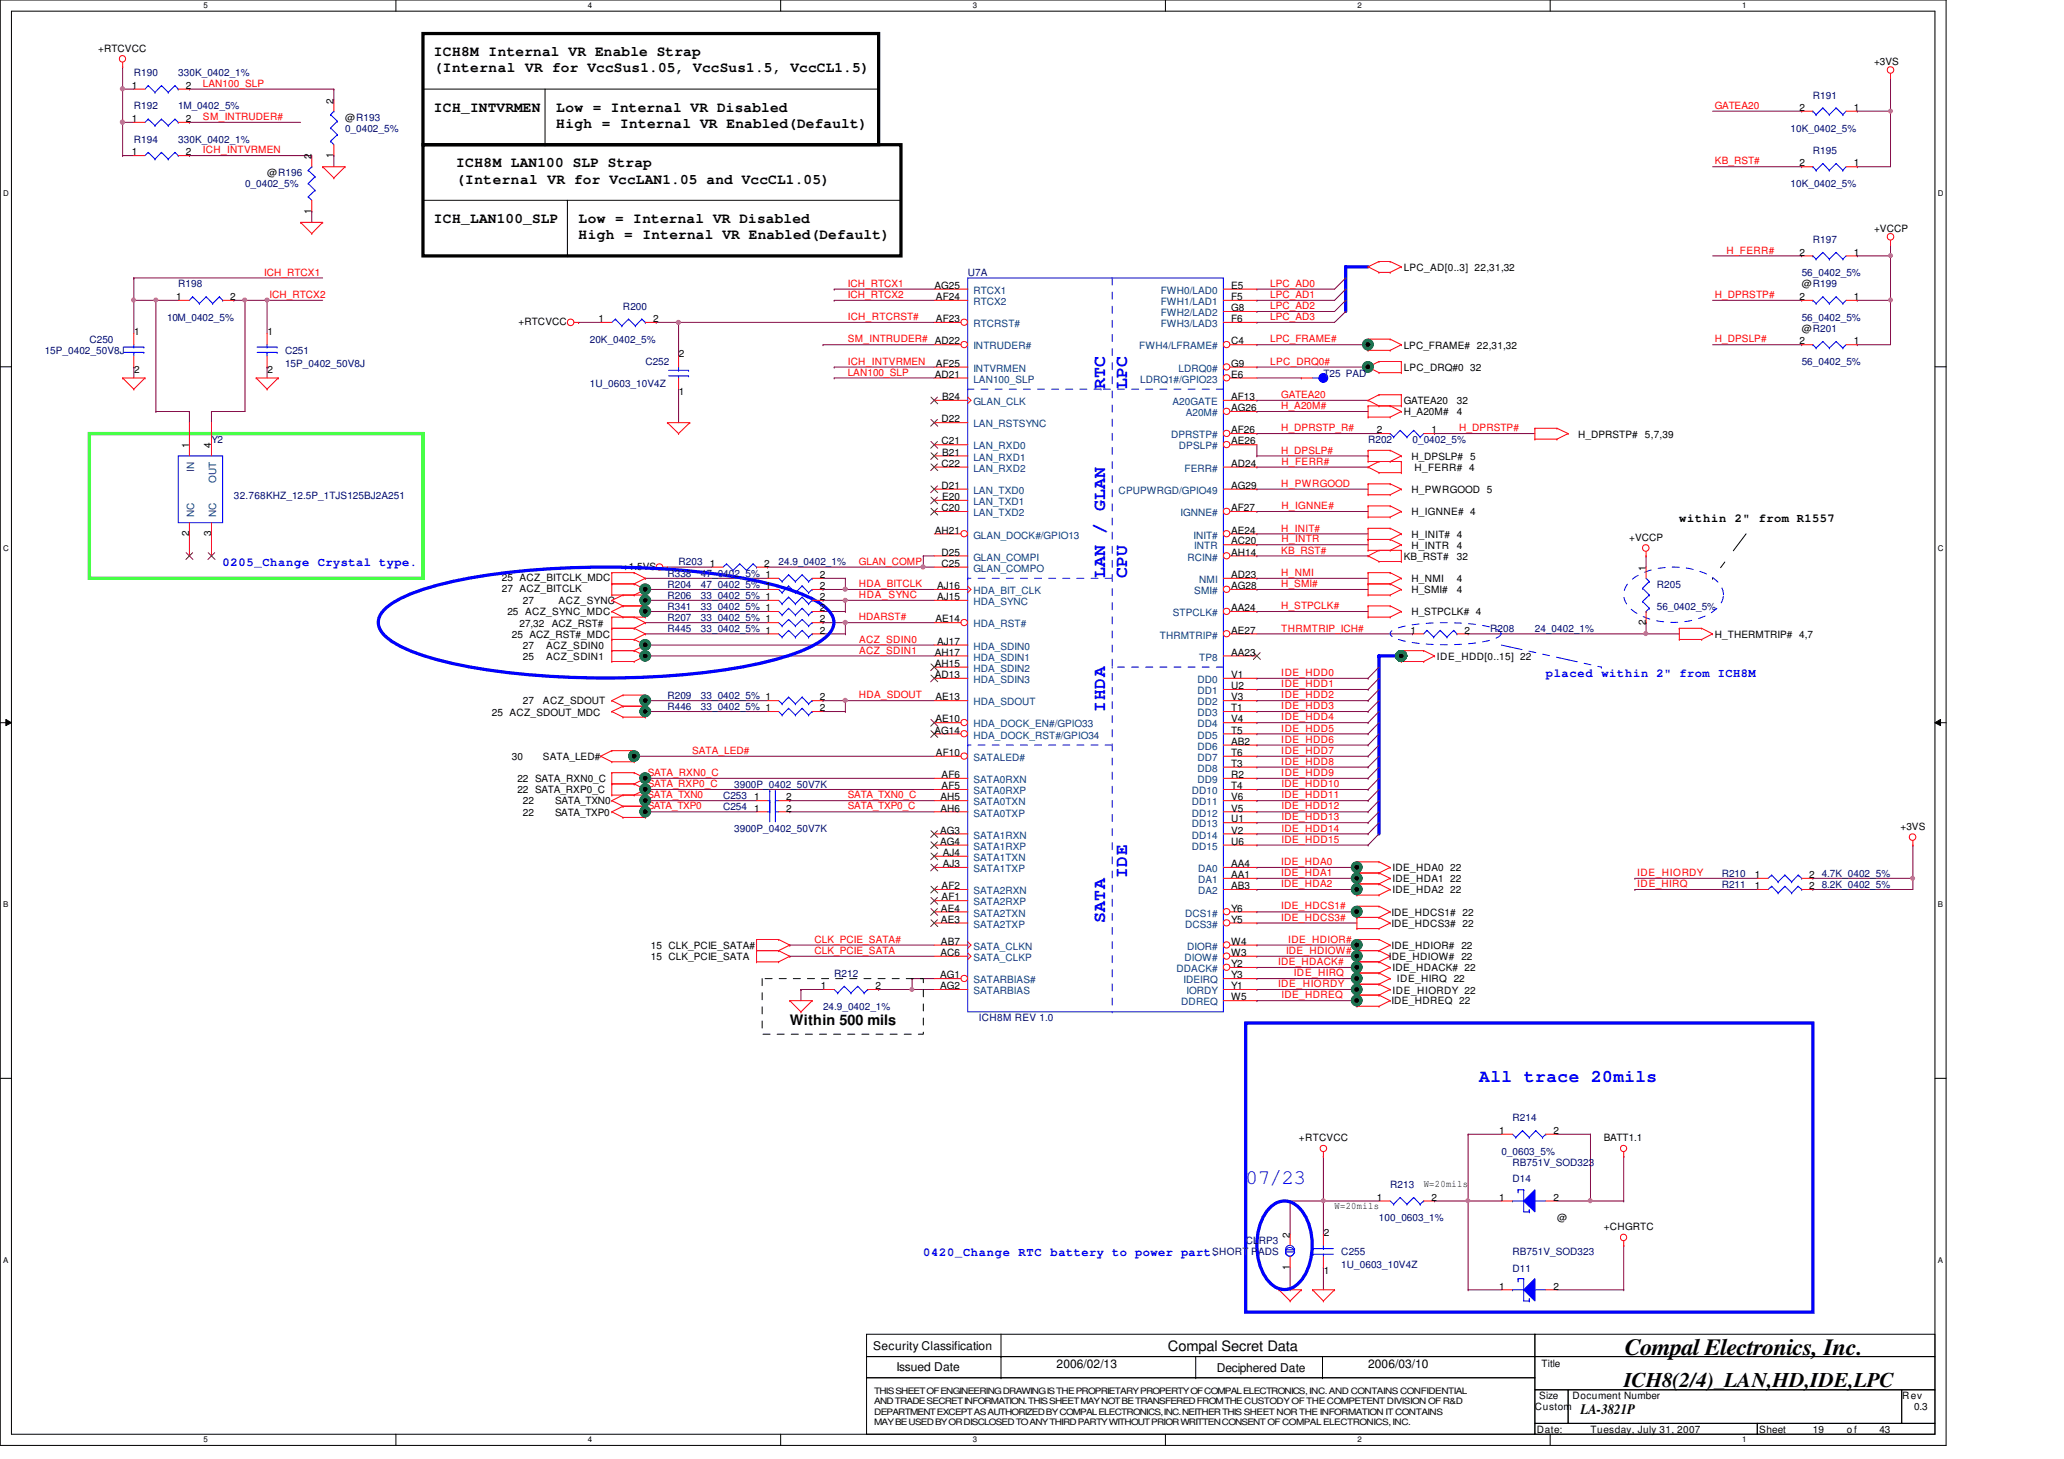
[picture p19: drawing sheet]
<svg xmlns="http://www.w3.org/2000/svg" width="297mm" height="210mm" viewBox="0 0 297 210" stroke-linecap="round" stroke-linejoin="round" font-family="sans-serif">
<defs><g id="words">
<text font-size="3.3" x="233.8" y="195.1">Compal Electronics, Inc.</text>
<text font-size="3" fill="#00f" x="179.2" y="170.4">07/23</text>
<text font-size="3" x="233.7" y="199.6">ICH8(2/4)_LAN,HD,IDE,LPC</text>
<g font-size="2.5" fill="#00f">
<text x="159" y="56" transform="rotate(-90 159 56)">RTC</text>
<text x="162.2" y="56" transform="rotate(-90 162.2 56)">LPC</text>
<text x="159" y="83.2" transform="rotate(-90 159 83.2)">LAN / GLAN</text>
<text x="162.2" y="83.2" transform="rotate(-90 162.2 83.2)">CPU</text>
<text x="159" y="102.4" transform="rotate(-90 159 102.4)">IHDA</text>
<text x="162.2" y="126.4" transform="rotate(-90 162.2 126.4)">IDE</text>
<text x="159" y="132.8" transform="rotate(-90 159 132.8)">SATA</text>
<text x="212.9" y="155.7">All trace 20mils</text>
</g>
<g font-size="2.1">
<text x="62.4" y="8.1">ICH8M Internal VR Enable Strap</text>
<text x="62.4" y="10.4">(Internal VR for VccSus1.05, VccSus1.5, VccCL1.5)</text>
<text x="62.4" y="16.1">ICH_INTVRMEN</text>
<text x="80" y="16.1">Low = Internal VR Disabled</text>
<text x="80" y="18.4">High = Internal VR Enabled(Default)</text>
<text x="65.7" y="24.1">ICH8M LAN100 SLP Strap</text>
<text x="65.7" y="26.4">(Internal VR for VccLAN1.05 and VccCL1.05)</text>
<text x="62.4" y="32.1">ICH_LAN100_SLP</text>
<text x="83.3" y="32.1">Low = Internal VR Disabled</text>
<text x="83.3" y="34.4">High = Internal VR Enabled(Default)</text>
<text x="113.7" y="147.5">Within 500 mils</text>
<text x="168.1" y="194.4">Compal Secret Data</text>
<text x="227.5" y="203.5">LA-3821P</text>
</g>
<g font-size="1.7">
<text x="241.7" y="75.1">within</text>
<text x="249.7" y="75.1">2&quot;</text>
<text x="253.1" y="75.1">from R1557</text>
<text x="125.7" y="194.3">Security Classification</text>
<text x="129" y="197.3">Issued Date</text>
<text x="152.1" y="196.8">2006/02/13</text>
<text x="175.1" y="197.5">Deciphered Date</text>
<text x="196.9" y="196.8">2006/03/10</text>
</g>
<g font-size="1.7" fill="#00f">
<text x="32" y="81.5">0205_Change</text>
<text x="45.8" y="81.5">Crystal type.</text>
<text x="222.5" y="97.5">placed</text>
<text x="230.5" y="97.5">within 2&quot; from ICH8M</text>
<text x="132.9" y="180.7">0420_Change</text>
<text x="146.6" y="180.7">RTC</text>
<text x="151.2" y="180.7">battery to power part.</text>
</g>
<g font-size="1.4">
<text x="14.1" y="7.5">+RTCVCC</text>
<text x="269.7" y="9.4">+3VS</text>
<text x="19" y="12.8">1</text>
<text x="19" y="17.6">1</text>
<text x="26.8" y="12.8">2</text>
<text x="26.8" y="17.6">2</text>
<text x="48" y="14.9" transform="rotate(-90 48 14.9)">2</text>
<text x="49.7" y="17.4">@R193</text>
<text x="259" y="16">2</text>
<text x="266.8" y="16">1</text>
<text x="19" y="22.4">1</text>
<text x="26.8" y="22.4">2</text>
<text x="44.8" y="22.9" transform="rotate(-90 44.8 22.9)">2</text>
<text x="48" y="22.7" transform="rotate(-90 48 22.7)">1</text>
<text x="259" y="24">2</text>
<text x="266.8" y="24">1</text>
<text x="38.4" y="25.4">@R196</text>
<text x="44.8" y="30.7" transform="rotate(-90 44.8 30.7)">1</text>
<text x="269.7" y="33.4">+VCCP</text>
<text x="134.5" y="41.6">AG25</text>
<text x="177.2" y="41.6">E5</text>
<text x="202" y="39">LPC_AD[0..3] 22,31,32</text>
<text x="259" y="36.8">2</text>
<text x="259.3" y="41.4">@R199</text>
<text x="266.8" y="36.8">1</text>
<text x="25.4" y="43.2">1</text>
<text x="33.1" y="43.2">2</text>
<text x="74.6" y="46.8">+RTCVCC</text>
<text x="86.1" y="46.4">1</text>
<text x="94" y="46.4">2</text>
<text x="134.7" y="43.2">AF24</text>
<text x="134.7" y="46.4">AF23</text>
<text x="177.2" y="43.2">F5</text>
<text x="177.2" y="44.8">G8</text>
<text x="177.2" y="46.4">F6</text>
<text x="259" y="43.2">2</text>
<text x="259.3" y="47.8">@R201</text>
<text x="266.8" y="43.2">1</text>
<text x="19.3" y="48.2">1</text>
<text x="19.3" y="53.7">2</text>
<text x="38.5" y="48.2">1</text>
<text x="38.5" y="53.7">2</text>
<text x="97.7" y="51.4">2</text>
<text x="134.5" y="49.6">AD22</text>
<text x="134.7" y="52.8">AF25</text>
<text x="177.2" y="52.8">G9</text>
<text x="177.2" y="49.6">C4</text>
<text x="202" y="50.2">LPC_FRAME# 22,31,32</text>
<text x="202" y="53.4">LPC_DRQ#0 32</text>
<text x="259" y="49.6">2</text>
<text x="266.8" y="49.6">1</text>
<text x="97.7" y="56.9">1</text>
<text x="134.5" y="54.4">AD21</text>
<text x="135.6" y="57.6">B24</text>
<text x="177.2" y="54.4">E6</text>
<text x="177.2" y="57.6">AF13</text>
<text x="177.2" y="59.2">AG26</text>
<text x="202" y="59.8">H_A20M#</text>
<text x="202" y="58.2">GATEA20</text>
<text x="209.7" y="59.8">4</text>
<text x="209.7" y="58.2">32</text>
<text x="27.2" y="64.5" transform="rotate(-90 27.2 64.5)">1</text>
<text x="30.4" y="64.5" transform="rotate(-90 30.4 64.5)">4</text>
<text x="135.5" y="60.8">D22</text>
<text x="135.5" y="64">C21</text>
<text x="135.6" y="65.6">B21</text>
<text x="177.2" y="62.4">AF26</text>
<text x="177.2" y="64">AE26</text>
<text x="198.2" y="62.4">2</text>
<text x="206" y="62.4">1</text>
<text x="227.1" y="63">H_DPRSTP#</text>
<text x="236.7" y="63">5,7,39</text>
<text x="135.5" y="67.2">C22</text>
<text x="135.5" y="70.4">D21</text>
<text x="135.6" y="72">E20</text>
<text x="177.2" y="67.2">AD24</text>
<text x="177.2" y="70.4">AG29</text>
<text x="203.1" y="66.2">H_DPSLP#</text>
<text x="203.1" y="71">H_PWRGOOD 5</text>
<text x="203.6" y="67.8">H_FERR# 4</text>
<text x="211.6" y="66.2">5</text>
<text x="27.2" y="77.1" transform="rotate(-90 27.2 77.1)">2</text>
<text x="30.4" y="77.1" transform="rotate(-90 30.4 77.1)">3</text>
<text x="134.5" y="76.8">AH21</text>
<text x="135.5" y="73.6">C20</text>
<text x="177.2" y="73.6">AF27</text>
<text x="177.2" y="76.8">AE24</text>
<text x="203.1" y="74.2">H_IGNNE# 4</text>
<text x="203.1" y="77.4">H_INIT# 4</text>
<text x="234.5" y="77.9">+VCCP</text>
<text x="72.2" y="83.6">25 ACZ_BITCLK_MDC</text>
<text x="89.7" y="82">+1.5VS</text>
<text x="102.1" y="81.6">1</text>
<text x="110" y="81.6">2</text>
<text x="118" y="83.2">2</text>
<text x="135.5" y="81.6">C25</text>
<text x="135.5" y="80">D25</text>
<text x="177.2" y="78.4">AC20</text>
<text x="177.2" y="80">AH14</text>
<text x="177.2" y="83.2">AD23</text>
<text x="202" y="80.6">KB_RST#</text>
<text x="203.1" y="83.8">H_NMI</text>
<text x="203.1" y="79">H_INTR</text>
<text x="209.7" y="83.8">4</text>
<text x="209.7" y="79">4</text>
<text x="209.7" y="80.6">32</text>
<text x="236.9" y="82.1" transform="rotate(-90 236.9 82.1)">1</text>
<text x="72.2" y="85.2">27 ACZ_BITCLK</text>
<text x="73" y="88.6">25 ACZ_SYNC_MDC</text>
<text x="75.3" y="87">27</text>
<text x="80.4" y="87">ACZ_SYNC</text>
<text x="118" y="84.8">2</text>
<text x="118" y="86.4">2</text>
<text x="118" y="89.6">2</text>
<text x="118" y="88">2</text>
<text x="134.6" y="89.6">AE14</text>
<text x="134.9" y="84.8">AJ16</text>
<text x="134.9" y="86.4">AJ15</text>
<text x="177.2" y="84.8">AG28</text>
<text x="177.2" y="88">AA24</text>
<text x="203.1" y="85.4">H_SMI#</text>
<text x="203.1" y="88.6">H_STPCLK# 4</text>
<text x="209.7" y="85.4">4</text>
<text x="236.9" y="89.9" transform="rotate(-90 236.9 89.9)">2</text>
<text x="73.7" y="91.8">25 ACZ_RST#_MDC</text>
<text x="74.8" y="90.2">27,32</text>
<text x="75.3" y="93.4">27</text>
<text x="75.3" y="95">25</text>
<text x="78.6" y="93.4">ACZ_SDIN0</text>
<text x="78.6" y="95">ACZ_SDIN1</text>
<text x="79.4" y="90.2">ACZ_RST#</text>
<text x="118" y="91.2">2</text>
<text x="134.5" y="94.4">AH17</text>
<text x="134.5" y="96">AH15</text>
<text x="134.9" y="92.8">AJ17</text>
<text x="177.2" y="91.2">AE27</text>
<text x="177.2" y="94.4">AA23</text>
<text x="203" y="91.2">1</text>
<text x="206.8" y="95">IDE_HDD[0..15] 22</text>
<text x="210.8" y="91.2">2</text>
<text x="246.8" y="91.8">H_THERMTRIP# 4,7</text>
<text x="75.3" y="101.4">27</text>
<text x="78.1" y="101.4">ACZ_SDOUT</text>
<text x="118" y="100.8">2</text>
<text x="134.5" y="97.6">AD13</text>
<text x="134.6" y="100.8">AE13</text>
<text x="177.2" y="97.6">V1</text>
<text x="177.2" y="99.2">U2</text>
<text x="177.2" y="100.8">V3</text>
<text x="70.8" y="103">25 ACZ_SDOUT_MDC</text>
<text x="118" y="102.4">2</text>
<text x="134.5" y="105.6">AG14</text>
<text x="134.6" y="104">AE10</text>
<text x="177.2" y="102.4">T1</text>
<text x="177.2" y="104">V4</text>
<text x="177.2" y="105.6">T5</text>
<text x="177.2" y="107.2">AB2</text>
<text x="73.7" y="109.4">30</text>
<text x="74.5" y="112.6">22 SATA_RXN0_C</text>
<text x="78.1" y="109.4">SATA_LED#</text>
<text x="134.7" y="108.8">AF10</text>
<text x="135.5" y="112">AF6</text>
<text x="135.5" y="113.6">AF5</text>
<text x="177.2" y="108.8">T6</text>
<text x="177.2" y="110.4">T3</text>
<text x="177.2" y="112">R2</text>
<text x="177.2" y="113.6">T4</text>
<text x="74.5" y="114.2">22 SATA_RXP0_C</text>
<text x="75.3" y="115.8">22</text>
<text x="75.3" y="117.4">22</text>
<text x="79.9" y="115.8">SATA_TXN0</text>
<text x="79.9" y="117.4">SATA_TXP0</text>
<text x="108.5" y="115.2">1</text>
<text x="108.5" y="116.8">1</text>
<text x="113.2" y="115.2">2</text>
<text x="113.2" y="116.8">2</text>
<text x="135.3" y="120">AG3</text>
<text x="135.3" y="115.2">AH5</text>
<text x="135.3" y="116.8">AH6</text>
<text x="177.2" y="115.2">V6</text>
<text x="177.2" y="116.8">V5</text>
<text x="177.2" y="118.4">U1</text>
<text x="177.2" y="120">V2</text>
<text x="273.5" y="119.5">+3VS</text>
<text x="135.3" y="121.6">AG4</text>
<text x="135.7" y="123.2">AJ4</text>
<text x="135.7" y="124.8">AJ3</text>
<text x="177.2" y="124.8">AA4</text>
<text x="177.2" y="121.6">U6</text>
<text x="200.4" y="125.4">IDE_HDA0 22</text>
<text x="135.4" y="131.2">AE4</text>
<text x="135.5" y="128">AF2</text>
<text x="135.5" y="129.6">AF1</text>
<text x="177.2" y="126.4">AA1</text>
<text x="177.2" y="128">AB3</text>
<text x="177.2" y="131.2">Y6</text>
<text x="200.2" y="131.8">IDE_HDCS1# 22</text>
<text x="200.4" y="127">IDE_HDA1 22</text>
<text x="200.4" y="128.6">IDE_HDA2 22</text>
<text x="252.6" y="128">1</text>
<text x="252.6" y="126.4">1</text>
<text x="260.4" y="128">2</text>
<text x="260.4" y="126.4">2</text>
<text x="93.7" y="136.6">15 CLK_PCIE_SATA#</text>
<text x="135.3" y="137.6">AC6</text>
<text x="135.4" y="136">AB7</text>
<text x="135.4" y="132.8">AE3</text>
<text x="177.2" y="132.8">Y5</text>
<text x="177.2" y="137.6">W3</text>
<text x="177.2" y="136">W4</text>
<text x="200.2" y="133.4">IDE_HDCS3# 22</text>
<text x="200.2" y="136.6">IDE_HDIOR# 22</text>
<text x="93.7" y="138.2">15 CLK_PCIE_SATA</text>
<text x="118.1" y="142.4">1</text>
<text x="126" y="142.4">2</text>
<text x="135.3" y="140.8">AG1</text>
<text x="135.3" y="142.4">AG2</text>
<text x="177.2" y="144">W5</text>
<text x="177.2" y="142.4">Y1</text>
<text x="177.2" y="140.8">Y3</text>
<text x="177.2" y="139.2">Y2</text>
<text x="199.9" y="138.2">IDE_HDIOW# 22</text>
<text x="200.4" y="139.8">IDE_HDACK# 22</text>
<text x="200.4" y="143">IDE_HIORDY 22</text>
<text x="201" y="141.4">IDE_HIRQ 22</text>
<text x="200.2" y="144.6">IDE_HDREQ 22</text>
<text x="186.9" y="164.3">+RTCVCC</text>
<text x="215.8" y="163.2">1</text>
<text x="223.6" y="163.2">2</text>
<text x="230.8" y="164.3">BATT1.1</text>
<text x="198.2" y="172.8">1</text>
<text x="204.9" y="170.8">W=20mils</text>
<text x="206" y="172.8">2</text>
<text x="215.8" y="172.8">1</text>
<text x="223.6" y="172.8">2</text>
<text x="185.6" y="178.1" transform="rotate(-90 185.6 178.1)">2</text>
<text x="190.5" y="177.8">2</text>
<text x="192.1" y="174">W=20mils</text>
<text x="224.1" y="175.8">@</text>
<text x="230.8" y="177.1">+CHGRTC</text>
<text x="185.6" y="182.8" transform="rotate(-90 185.6 182.8)">1</text>
<text x="190.5" y="183.3">1</text>
<text x="215.8" y="185.6">1</text>
<text x="223.6" y="185.6">2</text>
<text x="221.8" y="196.8">Title</text>
<text x="220.9" y="203">Custom</text>
<text x="221.5" y="201.4">Size</text>
<text x="226.3" y="201.4">Document Number</text>
<text x="273.8" y="201.4">Rev</text>
<text x="275.5" y="203">0.3</text>
<text x="221.2" y="206.2">Date:</text>
<text x="228.9" y="206.2">Tuesday, July 31, 2007</text>
<text x="253.2" y="206.2">Sheet</text>
<text x="260.9" y="206.2">19</text>
<text x="265.8" y="206.2">of</text>
<text x="270.5" y="206.2">43</text>
</g>
<g font-size="1.4" fill="#000080">
<text x="19.3" y="11">R190</text>
<text x="25.7" y="11">330K_0402_1%</text>
<text x="19.3" y="15.7">R192</text>
<text x="25.7" y="15.7">1M_0402_5%</text>
<text x="260.9" y="14.2">R191</text>
<text x="19.3" y="20.6">R194</text>
<text x="25.7" y="20.6">330K_0402_1%</text>
<text x="49.7" y="19">0_0402_5%</text>
<text x="257.7" y="19">10K_0402_5%</text>
<text x="260.9" y="22.2">R195</text>
<text x="35.3" y="27">0_0402_5%</text>
<text x="257.7" y="27">10K_0402_5%</text>
<text x="260.9" y="35">R197</text>
<text x="25.7" y="41.4">R198</text>
<text x="139.3" y="39.8">U7A</text>
<text x="259.3" y="39.8">56_0402_5%</text>
<text x="24" y="46.2">10M_0402_5%</text>
<text x="89.7" y="44.6">R200</text>
<text x="259.3" y="46.2">56_0402_5%</text>
<text x="6.4" y="51">15P_0402_50V8J</text>
<text x="12.9" y="49.4">C250</text>
<text x="41" y="51">C251</text>
<text x="41" y="52.9">15P_0402_50V8J</text>
<text x="84.9" y="49.4">20K_0402_5%</text>
<text x="92.9" y="52.6">C252</text>
<text x="259.3" y="52.6">56_0402_5%</text>
<text x="84.9" y="55.8">1U_0603_10V4Z</text>
<text x="190.5" y="54.2">T25 PAD</text>
<text x="30.4" y="63.8">Y2</text>
<text x="196.9" y="63.8">R202</text>
<text x="203.3" y="63.8">0_0402_5%</text>
<text x="33.7" y="71.8">32.768KHZ_12.5P_1TJS125BJ2A251</text>
<text x="96.1" y="83">R338</text>
<text x="97.7" y="81.4">R203</text>
<text x="100.9" y="83">47_0402_5% 1</text>
<text x="112.1" y="81.4">24.9_0402_1%</text>
<text x="96.1" y="84.6">R204</text>
<text x="96.1" y="86.2">R206</text>
<text x="96.1" y="89.4">R207</text>
<text x="96.1" y="87.8">R341</text>
<text x="100.9" y="84.6">47_0402_5% 1</text>
<text x="100.9" y="86.2">33_0402_5% 1</text>
<text x="100.9" y="89.4">33_0402_5% 1</text>
<text x="100.9" y="87.8">33_0402_5% 1</text>
<text x="238.5" y="84.6">R205</text>
<text x="238.5" y="87.8">56_0402_5%</text>
<text x="96.1" y="91">R445</text>
<text x="100.9" y="91">33_0402_5% 1</text>
<text x="214.5" y="91">R208</text>
<text x="220.9" y="91">24_0402_1%</text>
<text x="96.1" y="100.6">R209</text>
<text x="100.9" y="100.6">33_0402_5% 1</text>
<text x="96.1" y="102.2">R446</text>
<text x="100.9" y="102.2">33_0402_5% 1</text>
<text x="105.7" y="113.4">3900P_0402_50V7K</text>
<text x="104.1" y="115">C253</text>
<text x="104.1" y="116.6">C254</text>
<text x="105.7" y="119.8">3900P_0402_50V7K</text>
<text x="247.8" y="127.8">R211</text>
<text x="247.8" y="126.2">R210</text>
<text x="262.2" y="127.8">8.2K_0402_5%</text>
<text x="262.2" y="126.2">4.7K_0402_5%</text>
<text x="120.1" y="140.6">R212</text>
<text x="118.4" y="145.4">24.9_0402_1%</text>
<text x="140.9" y="147">ICH8M REV 1.0</text>
<text x="217.7" y="161.4">R214</text>
<text x="216.1" y="166.2">0_0603_5%</text>
<text x="217.7" y="167.8">RB751V_SOD323</text>
<text x="200.1" y="171">R213</text>
<text x="217.7" y="170.2">D14</text>
<text x="179.3" y="179">CLRP3</text>
<text x="198.5" y="175.8">100_0603_1%</text>
<text x="174.5" y="180.6">SHORT PADS</text>
<text x="193" y="180.6">C255</text>
<text x="193" y="182.5">1U_0603_10V4Z</text>
<text x="217.7" y="183">D11</text>
<text x="217.7" y="180.6">RB751V_SOD323</text>
</g>
<g font-size="1.4" fill="#f00">
<text x="29.2" y="17.3">SM_INTRUDER#</text>
<text x="29.2" y="12.5">LAN100_SLP</text>
<text x="246.8" y="15.7">GATEA20</text>
<text x="29.2" y="22.1">ICH_INTVRMEN</text>
<text x="246.8" y="23.7">KB_RST#</text>
<text x="38" y="39.7">ICH_RTCX1</text>
<text x="122" y="41.3">ICH_RTCX1</text>
<text x="182.8" y="41.3">LPC_AD0</text>
<text x="248.5" y="36.5">H_FERR#</text>
<text x="38.8" y="42.9">ICH_RTCX2</text>
<text x="122" y="42.9">ICH_RTCX2</text>
<text x="122" y="46.1">ICH_RTCRST#</text>
<text x="182.8" y="46.1">LPC_AD3</text>
<text x="182.8" y="44.5">LPC_AD2</text>
<text x="182.8" y="42.9">LPC_AD1</text>
<text x="246.8" y="42.9">H_DPRSTP#</text>
<text x="122" y="49.3">SM_INTRUDER#</text>
<text x="122" y="52.5">ICH_INTVRMEN</text>
<text x="182.8" y="49.3">LPC_FRAME#</text>
<text x="182.8" y="52.5">LPC_DRQ0#</text>
<text x="246.8" y="49.3">H_DPSLP#</text>
<text x="122" y="54.1">LAN100_SLP</text>
<text x="184.4" y="58.9">H_A20M#</text>
<text x="184.4" y="57.3">GATEA20</text>
<text x="184.4" y="62.1">H_DPRSTP_R#</text>
<text x="184.4" y="65.3">H_DPSLP#</text>
<text x="210" y="62.1">H_DPRSTP#</text>
<text x="184.4" y="70.1">H_PWRGOOD</text>
<text x="184.4" y="66.9">H_FERR#</text>
<text x="184.4" y="76.5">H_INIT#</text>
<text x="184.4" y="73.3">H_IGNNE#</text>
<text x="123.6" y="81.3">GLAN_COMP</text>
<text x="184.4" y="82.9">H_NMI</text>
<text x="184.4" y="79.7">KB_RST#</text>
<text x="184.4" y="78.1">H_INTR</text>
<text x="123.6" y="84.5">HDA_BITCLK</text>
<text x="123.6" y="89.3">HDARST#</text>
<text x="123.6" y="86.1">HDA_SYNC</text>
<text x="184.4" y="87.7">H_STPCLK#</text>
<text x="184.4" y="84.5">H_SMI#</text>
<text x="123.7" y="92.5">ACZ_SDIN0</text>
<text x="123.7" y="94.1">ACZ_SDIN1</text>
<text x="184.4" y="90.9">THRMTRIP_ICH#</text>
<text x="123.6" y="100.5">HDA_SDOUT</text>
<text x="184.4" y="100.5">IDE_HDD2</text>
<text x="184.4" y="98.9">IDE_HDD1</text>
<text x="184.4" y="97.3">IDE_HDD0</text>
<text x="184.4" y="106.9">IDE_HDD6</text>
<text x="184.4" y="103.7">IDE_HDD4</text>
<text x="184.4" y="105.3">IDE_HDD5</text>
<text x="184.4" y="102.1">IDE_HDD3</text>
<text x="93.2" y="113.3">SATA_RXP0_C</text>
<text x="93.2" y="111.7">SATA_RXN0_C</text>
<text x="99.6" y="108.5">SATA_LED#</text>
<text x="184.4" y="111.7">IDE_HDD9</text>
<text x="184.4" y="110.1">IDE_HDD8</text>
<text x="184.4" y="108.5">IDE_HDD7</text>
<text x="184.4" y="113.3">IDE_HDD10</text>
<text x="93.2" y="114.9">SATA_TXN0</text>
<text x="93.2" y="116.5">SATA_TXP0</text>
<text x="122" y="116.5">SATA_TXP0_C</text>
<text x="122" y="114.9">SATA_TXN0_C</text>
<text x="184.4" y="119.7">IDE_HDD14</text>
<text x="184.4" y="118.1">IDE_HDD13</text>
<text x="184.4" y="116.5">IDE_HDD12</text>
<text x="184.4" y="114.9">IDE_HDD11</text>
<text x="184.4" y="124.5">IDE_HDA0</text>
<text x="184.4" y="121.3">IDE_HDD15</text>
<text x="184.4" y="126.1">IDE_HDA1</text>
<text x="184.4" y="127.7">IDE_HDA2</text>
<text x="184.4" y="130.9">IDE_HDCS1#</text>
<text x="235.6" y="126.1">IDE_HIORDY</text>
<text x="235.6" y="127.7">IDE_HIRQ</text>
<text x="117.2" y="135.7">CLK_PCIE_SATA#</text>
<text x="117.2" y="137.3">CLK_PCIE_SATA</text>
<text x="184.4" y="132.5">IDE_HDCS3#</text>
<text x="185.1" y="137.3">IDE_HDIOW#</text>
<text x="185.4" y="135.7">IDE_HDIOR#</text>
<text x="183.9" y="138.9">IDE_HDACK#</text>
<text x="183.9" y="142.1">IDE_HIORDY</text>
<text x="184.4" y="143.7">IDE_HDREQ</text>
<text x="186.2" y="140.5">IDE_HIRQ</text>
</g>
<g font-size="1.4" fill="#004080">
<text x="140.1" y="42.3">RTCX1</text>
<text x="140.1" y="43.9">RTCX2</text>
<text x="140.1" y="47.1">RTCRST#</text>
<text x="167" y="42.3">FWH0/LAD0</text>
<text x="167" y="43.9">FWH1/LAD1</text>
<text x="167" y="45.5">FWH2/LAD2</text>
<text x="167" y="47.1">FWH3/LAD3</text>
<text x="140.1" y="53.5">INTVRMEN</text>
<text x="140.1" y="50.3">INTRUDER#</text>
<text x="164" y="50.3">FWH4/LFRAME#</text>
<text x="169.6" y="53.5">LDRQ0#</text>
<text x="140.1" y="58.3">GLAN_CLK</text>
<text x="140.1" y="55.1">LAN100_SLP</text>
<text x="164.1" y="55.1">LDRQ1#/GPIO23</text>
<text x="168.7" y="58.3">A20GATE</text>
<text x="170.6" y="59.9">A20M#</text>
<text x="140.1" y="61.5">LAN_RSTSYNC</text>
<text x="140.1" y="64.7">LAN_RXD0</text>
<text x="168.5" y="63.1">DPRSTP#</text>
<text x="169.7" y="64.7">DPSLP#</text>
<text x="27.9" y="67.9" transform="rotate(-90 27.9 67.9)">IN</text>
<text x="31.1" y="69.5" transform="rotate(-90 31.1 69.5)">OUT</text>
<text x="140.1" y="66.3">LAN_RXD1</text>
<text x="140.1" y="67.9">LAN_RXD2</text>
<text x="140.1" y="71.1">LAN_TXD0</text>
<text x="161" y="71.1">CPUPWRGD/GPIO49</text>
<text x="170.5" y="67.9">FERR#</text>
<text x="27.9" y="74.4" transform="rotate(-90 27.9 74.4)">NC</text>
<text x="31.1" y="74.4" transform="rotate(-90 31.1 74.4)">NC</text>
<text x="140.1" y="72.7">LAN_TXD1</text>
<text x="140.1" y="74.3">LAN_TXD2</text>
<text x="140.1" y="77.5">GLAN_DOCK#/GPIO13</text>
<text x="169.9" y="74.3">IGNNE#</text>
<text x="171.7" y="77.5">INIT#</text>
<text x="140.1" y="82.3">GLAN_COMPO</text>
<text x="140.1" y="80.7">GLAN_COMPI</text>
<text x="170.9" y="80.7">RCIN#</text>
<text x="171.9" y="79.1">INTR</text>
<text x="172.6" y="83.9">NMI</text>
<text x="140.1" y="85.5">HDA_BIT_CLK</text>
<text x="140.1" y="87.1">HDA_SYNC</text>
<text x="168.8" y="88.7">STPCLK#</text>
<text x="171.9" y="85.5">SMI#</text>
<text x="140.1" y="90.3">HDA_RST#</text>
<text x="140.1" y="93.5">HDA_SDIN0</text>
<text x="140.1" y="95.1">HDA_SDIN1</text>
<text x="166.9" y="91.9">THRMTRIP#</text>
<text x="172.6" y="95.1">TP8</text>
<text x="140.1" y="96.7">HDA_SDIN2</text>
<text x="140.1" y="101.5">HDA_SDOUT</text>
<text x="140.1" y="98.3">HDA_SDIN3</text>
<text x="172.3" y="98.3">DD0</text>
<text x="172.3" y="99.9">DD1</text>
<text x="172.3" y="101.5">DD2</text>
<text x="140.1" y="104.7">HDA_DOCK_EN#/GPIO33</text>
<text x="140.1" y="106.3">HDA_DOCK_RST#/GPIO34</text>
<text x="172.3" y="103.1">DD3</text>
<text x="172.3" y="104.7">DD4</text>
<text x="172.3" y="106.3">DD5</text>
<text x="172.3" y="107.9">DD6</text>
<text x="140.1" y="109.5">SATALED#</text>
<text x="140.1" y="112.7">SATA0RXN</text>
<text x="172.3" y="109.5">DD7</text>
<text x="172.3" y="111.1">DD8</text>
<text x="172.3" y="112.7">DD9</text>
<text x="140.1" y="114.3">SATA0RXP</text>
<text x="140.1" y="115.9">SATA0TXN</text>
<text x="140.1" y="117.5">SATA0TXP</text>
<text x="171.5" y="114.3">DD10</text>
<text x="171.5" y="115.9">DD11</text>
<text x="171.5" y="117.5">DD12</text>
<text x="171.5" y="119.1">DD13</text>
<text x="140.1" y="120.7">SATA1RXN</text>
<text x="140.1" y="122.3">SATA1RXP</text>
<text x="140.1" y="123.9">SATA1TXN</text>
<text x="140.1" y="125.5">SATA1TXP</text>
<text x="171.5" y="120.7">DD14</text>
<text x="171.5" y="122.3">DD15</text>
<text x="172.4" y="125.5">DA0</text>
<text x="140.1" y="131.9">SATA2TXN</text>
<text x="140.1" y="128.7">SATA2RXN</text>
<text x="140.1" y="130.3">SATA2RXP</text>
<text x="170.6" y="131.9">DCS1#</text>
<text x="172.4" y="127.1">DA1</text>
<text x="172.4" y="128.7">DA2</text>
<text x="140.1" y="136.7">SATA_CLKN</text>
<text x="140.1" y="133.5">SATA2TXP</text>
<text x="170.6" y="133.5">DCS3#</text>
<text x="170.9" y="136.7">DIOR#</text>
<text x="140.1" y="138.3">SATA_CLKP</text>
<text x="140.1" y="141.5">SATARBIAS#</text>
<text x="140.1" y="143.1">SATARBIAS</text>
<text x="169.3" y="139.9">DDACK#</text>
<text x="170.3" y="141.5">IDEIRQ</text>
<text x="170.5" y="138.3">DIOW#</text>
<text x="170.8" y="143.1">IORDY</text>
<text x="170" y="144.7">DDREQ</text>
</g>
<g font-size="1.3">
<text x="125.8" y="200.6">THIS SHEET OF ENGINEERING DRAWING IS THE PROPRIETARY PROPERTY OF COMPAL ELECTRONICS, INC. AND CONTAINS CONFIDENTIAL</text>
<text x="125.8" y="202.1">AND TRADE SECRET INFORMATION. THIS SHEET MAY NOT BETRANSFERED FROM THE CUSTODY OF THE COMPETENT DIVISION OF R&amp;D</text>
<text x="125.8" y="203.6">DEPARTMENT EXCEPT AS AUTHORIZED BY COMPAL ELECTRONICS, INC. NEITHER THIS SHEET NOR THE INFORMATION IT CONTAINS</text>
<text x="125.8" y="205.1">MAY BE USED BY OR DISCLOSED TO ANY THIRD PARTY WITHOUT PRIOR WRITTEN CONSENT OF COMPAL ELECTRONICS, INC.</text>
</g>
<g font-size="1.1">
<text x="29.3" y="1.1">5</text>
<text x="84.6" y="1.1">4</text>
<text x="140" y="1.1">3</text>
<text x="195.4" y="1.1">2</text>
<text x="250.7" y="1.1">1</text>
<text x=".5" y="28.2">D</text>
<text x="278.9" y="28.2">D</text>
<text x=".5" y="79.3">C</text>
<text x="278.9" y="79.3">C</text>
<text x=".5" y="130.6">B</text>
<text x="278.9" y="130.6">B</text>
<text x=".5" y="181.7">A</text>
<text x="278.9" y="181.7">A</text>
<text x="29.3" y="207.6">5</text>
<text x="84.6" y="207.6">4</text>
<text x="140" y="207.6">3</text>
<text x="195.4" y="207.6">2</text>
<text x="250.7" y="207.6">1</text>
</g>
</g></defs>
<path d="M0 0h280.1v208h-280.1zM1.6 1.6h276.9v204.8h-276.9z" fill="none" stroke="#000" stroke-width=".14"/>
<g fill="#fff">
<path d="M29.3 .2h.6v1.2h-.6z"/>
<path d="M29.3 206.6h.6v1.2h-.6z"/>
</g>
<path d="M57 0v1.6M57 206.4v1.6" fill="none" stroke="#000" stroke-width=".14"/>
<g fill="#fff">
<path d="M84.6 .2h.6v1.2h-.6z"/>
<path d="M84.6 206.6h.6v1.2h-.6z"/>
</g>
<path d="M112.3 0v1.6M112.3 206.4v1.6" fill="none" stroke="#000" stroke-width=".14"/>
<g fill="#fff">
<path d="M140 .2h.6v1.2h-.6z"/>
<path d="M140 206.6h.6v1.2h-.6z"/>
</g>
<path d="M167.7 0v1.6M167.7 206.4v1.6" fill="none" stroke="#000" stroke-width=".14"/>
<g fill="#fff">
<path d="M195.4 .2h.6v1.2h-.6z"/>
<path d="M195.4 206.6h.6v1.2h-.6z"/>
</g>
<path d="M223.1 0v1.6M223.1 206.4v1.6" fill="none" stroke="#000" stroke-width=".14"/>
<g fill="#fff">
<path d="M250.7 .2h.6v1.2h-.6z"/>
<path d="M250.7 206.6h.6v1.2h-.6z"/>
<path d="M.5 27.2h.7v1.2h-.7z"/>
<path d="M278.9 27.2h.8v1.2h-.8z"/>
<path d="M.5 78.4h.7v1.1h-.7z"/>
<path d="M278.9 78.4h.8v1.1h-.8z"/>
</g>
<path d="M0 52.8h1.6M278.5 52.8h1.6" fill="none" stroke="#000" stroke-width=".14"/>
<g fill="#fff">
<path d="M.5 129.6h.7v1.2h-.7z"/>
<path d="M278.9 129.6h.7v1.2h-.7z"/>
</g>
<path d="M0 104h1.6M.8 103.5l.8 .5-.8 .4zM278.5 104l.8-.5v.9zM278.5 104h1.6" fill="none" stroke="#000" stroke-width=".14"/>
<path d="M.8 103.5l.8 .5-.8 .4zM278.5 104l.8-.5v.9z" fill="#000"/>
<g fill="#fff">
<path d="M.5 180.8h.7v1.1h-.7z"/>
<path d="M278.9 180.8h.7v1.1h-.7z"/>
</g>
<path d="M0 155.2h1.6M278.5 155.2h1.6" fill="none" stroke="#000" stroke-width=".14"/>
<g fill="none" stroke="#800040" stroke-width=".14">
<path d="M246.5 16h12.8M259.3 16h.1M272.1 11.2h.1M272.1 11.2v4.8M246.5 36.8h12.8M246.5 24h12.8M259.3 24h.1M259.3 36.8h.1M267.3 36.8h.1M267.3 36.8h4.8M272.1 35.2h.1M272.1 36.8h.1"/>
<path d="M272.1 35.2v14.4h-4.8M83.3 46.4h.1M83.3 46.4h3.1M94.4 46.4h.1M94.4 46.4h3.3M118.4 49.6h.1M118.4 49.6h16M120.1 41.6h.1M120.1 52.8h.1M120.1 41.6h14.3M120.1 52.8h14.3M180.9 41.6h.1"/>
<path d="M180.9 46.4h.1M180.9 44.8h.1M180.9 43.2h.1M180.9 43.2h11.2M180.9 41.6h11.2M180.9 46.4h11.2M180.9 44.8h11.2M246.5 43.2h12.8M246.5 49.6h12.8M259.3 43.2h.1M259.3 49.6h.1M267.3 43.2h.1"/>
<path d="M267.3 49.6h.1M267.3 43.2h4.8M272.1 43.2h.1M180.9 76.8h.1M180.9 73.6h.1M180.9 62.4h.1M180.9 67.2h.1M180.9 70.4h.1M180.9 76.8h16M180.9 73.6h16M180.9 62.4h17.6M180.9 67.2h16"/>
<path d="M180.9 70.4h16M206.5 62.4h.1M206.5 62.4h14.4M180.9 83.2h.1M180.9 88h.1M180.9 84.8h.1M180.9 83.2h16M180.9 88h16M180.9 84.8h16M211.3 91.2h.1M211.3 91.2h30.4M236.9 91.2h.1"/>
<path d="M236.9 80h.1M236.9 89.6h.1M236.9 80v1.6M236.9 89.6v1.6M92.9 113.6h.1M92.9 112h.1M92.9 116.8h.1M92.9 115.2h.1M92.9 113.6h41.5M92.9 112h41.5M92.9 116.8h16M92.9 115.2h16"/>
<path d="M113.7 116.8h.1M113.7 115.2h.1M113.7 116.8h20.7M113.7 115.2h20.7M121.7 100.8h.1M121.7 100.8h12.7M113.7 136h.1M113.7 137.6h.1M113.7 136h20.7M113.7 137.6h20.7M115.3 142.4h.1M115.3 142.4h3.1"/>
<path d="M126.4 142.4h.1M126.4 142.4h8M131.3 140.8h.1M131.3 142.4h.1M131.3 140.8h3.1M131.3 140.8v1.6"/>
</g>
<path d="M193.7 38.4h3.2" fill="none" stroke="#00f" stroke-width=".47"/>
<circle cx="193.7" cy="38.4" r=".23" fill="#00f"/>
<path d="M193.7 38.4v6.4" fill="none" stroke="#00f" stroke-width=".47"/>
<circle cx="193.7" cy="38.4" r=".23" fill="#00f"/>
<g fill="none" stroke="#800040" stroke-width=".14">
<path d="M180.9 49.6h.1M180.9 59.2h.1M180.9 57.6h.1M180.9 49.6h16M180.9 59.2h16M180.9 57.6h16M180.9 78.4h.1M180.9 78.4h16M180.9 80h.1M180.9 99.2h.1M180.9 97.6h.1M180.9 80h16"/>
<path d="M180.9 99.2h16M180.9 97.6h16M180.9 118.4h.1M180.9 113.6h.1M180.9 116.8h.1M180.9 115.2h.1M180.9 112h.1M180.9 107.2h.1M180.9 110.4h.1M180.9 108.8h.1M180.9 104h.1M180.9 105.6h.1"/>
<path d="M180.9 102.4h.1M180.9 100.8h.1M180.9 118.4h16M180.9 113.6h16M180.9 116.8h16M180.9 115.2h16M180.9 112h16M180.9 107.2h16M180.9 110.4h16M180.9 108.8h16M180.9 104h16M180.9 105.6h16"/>
<path d="M180.9 102.4h16M180.9 100.8h16M180.9 120h.1M180.9 121.6h.1M180.9 120h16M180.9 121.6h16"/>
</g>
<path d="M198.5 94.4h3.2" fill="none" stroke="#00f" stroke-width=".47"/>
<circle cx="198.5" cy="94.4" r=".23" fill="#00f"/>
<g fill="none" stroke="#800040" stroke-width=".14">
<path d="M17.6 12.8h.1M17.6 17.6h.1M17.6 17.6h1.7M17.6 12.8v9.6M27.3 17.6h.1M27.3 17.6h16M17.6 22.4h.1M17.6 22.4h1.7M27.3 22.4h.1M27.3 22.4h17.6M97.7 56h.1M97.7 46.4h.1"/>
<path d="M97.7 46.4v4.8M97.7 56v4.8M97.7 46.4h36.7M120.1 43.2h.1M120.1 43.2h14.3M92.9 89.6h.1M92.9 92.8h.1M92.9 84.8h.1M92.9 86.4h.1M92.9 84.8h17.5M92.9 89.6h17.5M92.9 92.8h41.5"/>
<path d="M92.9 86.4h17.5M121.7 84.8h.1M121.7 89.6h.1M121.7 86.4h.1M121.7 84.8h12.7M121.7 89.6h12.7M121.7 86.4h12.7M92.9 100.8h.1M92.9 100.8h17.5M180.9 126.4h.1M180.9 128h.1M180.9 124.8h.1"/>
<path d="M180.9 131.2h.1M180.9 132.8h.1M180.9 136h.1M180.9 137.6h.1M180.9 139.2h.1M180.9 126.4h14.4M180.9 128h14.4M180.9 124.8h14.4M180.9 131.2h14.4M180.9 132.8h14.4M180.9 136h14.4M180.9 137.6h14.4"/>
<path d="M180.9 139.2h14.4M235.3 126.4h.1M235.3 128h.1M235.3 126.4h17.6M235.3 128h17.6M180.9 142.4h.1M180.9 140.8h.1M180.9 144h.1M180.9 142.4h14.4M180.9 140.8h14.4M180.9 144h14.4"/>
</g>
<path d="M198.5 94.4v25.6" fill="none" stroke="#00f" stroke-width=".47"/>
<circle cx="198.5" cy="94.4" r=".23" fill="#00f"/>
<g fill="none" stroke="#800040" stroke-width=".14">
<path d="M17.6 12.8h.1M17.6 9.6h.1M17.6 12.8h1.7M17.6 9.6v3.2M27.3 12.8h.1M27.3 12.8h20.7M48 12.8h.1M48 12.8v1.6M267.3 16h.1M267.3 16h4.8M272.1 16h.1M272.1 16v8h-4.8"/>
<path d="M44.9 30.4h.1M44.9 30.4v1.6M48 22.4h.1M48 22.4v1.6M267.3 24h.1M19.3 52.8h.1M19.3 40h.1M19.3 43.2h.1M19.3 40v8M19.3 52.8v1.6M19.3 40h27.1M19.3 43.2h6.4"/>
<path d="M22.4 43.2h.1M22.4 59.2h.1M22.4 43.2v16M22.4 59.2h4.9M27.3 59.2h.1M27.3 59.2v1.6M30.4 59.2h.1M30.4 59.2v1.6M33.7 43.2h.1M33.7 43.2h12.7M35.3 43.2h.1M35.3 43.2v16h-4.9"/>
<path d="M38.4 43.2h.1M38.4 52.8h.1M38.4 43.2v4.8M38.4 52.8v1.6M120.1 54.4h.1M120.1 54.4h14.3M180.9 52.8h.1M180.9 54.4h6.4M180.9 52.8h16M187.3 54.4h.1M180.9 65.6h.1M180.9 65.6h16"/>
<path d="M180.9 64v1.6M196.9 65.6h.1M92.9 83.2h.1M92.9 88h.1M92.9 91.2h.1M92.9 94.4h.1M92.9 91.2h17.5M92.9 83.2h17.5M92.9 88h17.5M92.9 94.4h41.5M96.1 81.6h.1M96.1 81.6h6.3"/>
<path d="M110.4 81.6h.1M110.4 81.6h24M118.4 84.8h.1M118.4 86.4h.1M118.4 89.6h.1M118.4 91.2h3.3M118.4 83.2h3.3M118.4 84.8h3.3M118.4 88h3.3M118.4 86.4h3.3M118.4 89.6h3.3M121.7 83.2h.1"/>
<path d="M121.7 84.8h.1M121.7 88h.1M121.7 86.4h.1M121.7 91.2h.1M121.7 89.6h.1M121.7 83.2v1.6M121.7 86.4v1.6M121.7 89.6v1.6M132.9 81.6h.1M132.9 80h.1M132.9 80h1.5M132.9 80v1.6"/>
<path d="M180.9 91.2h22.4M203.3 91.2h.1M91.3 108.8h.1M91.3 108.8h43.1M92.9 102.4h.1M92.9 102.4h17.5M118.4 100.8h.1M118.4 102.4h3.3M118.4 100.8h3.3M121.7 102.4h.1M121.7 100.8h.1M121.7 100.8v1.6"/>
<path d="M260.9 126.4h.1M260.9 128h.1M260.9 126.4h14.4M275.3 126.4h.1M275.3 121.6h.1M275.3 121.6v6.4h-14.4M115.3 142.4h.1M115.3 142.4v1.6M185.7 172.8h.1M185.7 172.8h12.8M185.7 172.8v4.8M190.5 172.8h.1"/>
<path d="M190.5 166.4h.1M190.5 166.4v11.2M206.5 172.8h.1M206.5 172.8h9.6M211.3 172.8h.1M211.3 163.2h.1M211.3 163.2v22.4M211.3 163.2h4.8M224.1 172.8h9.6M224.1 163.2h4.8M228.9 172.8h.1M228.9 163.2h.1"/>
<path d="M228.9 163.2v9.6M233.7 166.4h.1M233.7 179.2h.1M233.7 172.8h.1M233.7 166.4v6.4M233.7 179.2v6.4M185.7 185.6h.1M185.7 182.4v3.2M190.5 182.4h.1M190.5 182.4v3.2M211.3 185.6h.1M211.3 185.6h4.8"/>
<path d="M224.1 185.6h9.6M233.7 185.6h.1"/>
</g>
<g fill="none" stroke="#f00" stroke-width=".14">
<path d="M196.9 38.4h.1M196.9 38.4l1.6 .8M198.5 37.6h.1M198.5 39.2h.1M198.5 37.6l-1.6 .8M198.5 37.6h1.6M198.5 39.2h1.6M200.1 37.6h.1M200.1 39.2h.1M200.1 37.6l1.6 .8M201.7 38.4h.1M201.7 38.4l-1.6 .8"/>
<path d="M196.9 50.4h.1M196.9 48.8h.1M196.9 58.4h.1M196.9 57.6h.1M196.9 52.8h.1M196.9 48.8v1.6M196.9 58.4v1.6M196.9 48.8h3.2M196.9 50.4h3.2M196.9 58.4h4.8M196.9 57.6l1.6 .8M196.9 52.8l1.6 .8"/>
<path d="M198.5 56.8h.1M198.5 58.4h.1M198.5 52h.1M198.5 53.6h.1M198.5 56.8l-1.6 .8M198.5 56.8h3.2M198.5 52l-1.6 .8M198.5 52h3.2M198.5 53.6h3.2M200.1 48.8h.1M200.1 50.4h.1M200.1 58.4h.1"/>
<path d="M200.1 48.8l1.6 .8M200.1 58.4l1.6 .8M201.7 49.6h.1M201.7 59.2h.1M201.7 56.8h.1M201.7 58.4h.1M201.7 52h.1M201.7 53.6h.1M201.7 52v1.6M201.7 56.8v1.6M201.7 49.6l-1.6 .8M201.7 59.2l-1.6 .8"/>
<path d="M196.9 64.8h.1M196.9 66.4h.1M196.9 67.2h.1M196.9 69.6h.1M196.9 71.2h.1M196.9 72.8h.1M196.9 74.4h.1M196.9 76h.1M196.9 77.6h.1M196.9 60h.1M196.9 79.2h.1M196.9 64.8h3.2"/>
<path d="M196.9 64.8v1.6M196.9 69.6v1.6M196.9 72.8v1.6M196.9 76v3.2M196.9 66.4h4.8M196.9 67.2l1.6 .8M196.9 69.6h3.2M196.9 71.2h3.2M196.9 72.8h3.2M196.9 74.4h3.2M196.9 76h3.2M196.9 77.6h3.2"/>
<path d="M196.9 60h3.2M196.9 79.2h4.8M198.5 66.4h.1M198.5 68h.1M198.5 79.2h.1M198.5 66.4l-1.6 .8M198.5 68h3.2M198.5 79.2l-1.6 .8M200.1 64.8h.1M200.1 66.4h.1M200.1 69.6h.1M200.1 71.2h.1"/>
<path d="M200.1 72.8h.1M200.1 74.4h.1M200.1 76h.1M200.1 77.6h.1M200.1 60h.1M200.1 79.2h.1M200.1 64.8l1.6 .8M200.1 69.6l1.6 .8M200.1 72.8l1.6 .8M200.1 76l1.6 .8M200.1 77.6l1.6 .8M201.7 65.6h.1"/>
<path d="M201.7 66.4h.1M201.7 68h.1M201.7 70.4h.1M201.7 73.6h.1M201.7 76.8h.1M201.7 78.4h.1M201.7 79.2h.1M201.7 65.6l-1.6 .8M201.7 66.4v1.6M201.7 79.2v1.6M201.7 70.4l-1.6 .8M201.7 73.6l-1.6 .8"/>
<path d="M201.7 76.8l-1.6 .8M201.7 78.4l-1.6 .8M220.9 61.6h.1M220.9 63.2h.1M220.9 61.6h3.2M220.9 61.6v1.6M220.9 63.2h3.2M224.1 61.6h.1M224.1 63.2h.1M224.1 61.6l1.6 .8M225.7 62.4h.1M225.7 62.4l-1.6 .8"/>
<path d="M88 85.6h.1M88 84h.1M88 90.4h.1M88 88.8h.1M88 93.6h.1M88 92h.1M88 86.4h.1M88 82.4h.1M88 88h.1M88 95.2h.1M88 82.4h3.3M88 84h3.3"/>
<path d="M88 85.6h4.9M88 88.8h4.9M88 90.4h3.3M88 92h3.3M88 82.4v3.2M88 88.8v6.4M88 93.6h3.3M88 95.2h3.3M88 86.4l1.7 .8M88 88l1.7 .8M89.7 85.6h.1M89.7 87.2h.1"/>
<path d="M89.7 88.8h.1M89.7 87.2h3.2M89.7 85.6l-1.7 .8M89.7 87.2l-1.7 .8M91.3 84h.1M91.3 85.6h.1M91.3 88.8h.1M91.3 90.4h.1M91.3 92h.1M91.3 93.6h.1M91.3 82.4h.1M91.3 95.2h.1"/>
<path d="M91.3 84l1.6 .8M91.3 88.8l1.6 .8M91.3 92l1.6 .8M91.3 82.4l1.6 .8M91.3 90.4l1.6 .8M91.3 93.6l1.6 .8M92.9 84.8h.1M92.9 89.6h.1M92.9 92.8h.1M92.9 85.6h.1M92.9 87.2h.1M92.9 83.2h.1"/>
<path d="M92.9 88.8h.1M92.9 91.2h.1M92.9 94.4h.1M92.9 85.6v3.2M92.9 84.8l-1.6 .8M92.9 89.6l-1.6 .8M92.9 92.8l-1.6 .8M92.9 83.2l-1.6 .8M92.9 91.2l-1.6 .8M92.9 94.4l-1.6 .8M196.9 82.4h.1M196.9 84h.1"/>
<path d="M196.9 85.6h.1M196.9 87.2h.1M196.9 88.8h.1M196.9 80h.1M196.9 82.4v3.2M196.9 87.2v1.6M196.9 82.4h3.2M196.9 84h3.2M196.9 85.6h3.2M196.9 87.2h3.2M196.9 88.8h3.2M196.9 80l1.6 .8"/>
<path d="M198.5 80.8h.1M198.5 80.8h3.2M200.1 82.4h.1M200.1 84h.1M200.1 85.6h.1M200.1 87.2h.1M200.1 88.8h.1M200.1 82.4l1.6 .8M200.1 84l1.6 .8M200.1 87.2l1.6 .8M201.7 83.2h.1M201.7 84.8h.1"/>
<path d="M201.7 88h.1M201.7 80.8h.1M201.7 95.2h.1M201.7 93.6h.1M201.7 93.6v1.6M201.7 83.2l-1.6 .8M201.7 84.8l-1.6 .8M201.7 88l-1.6 .8M201.7 93.6h3.2M201.7 95.2h3.2M204.9 93.6h.1M204.9 95.2h.1"/>
<path d="M204.9 93.6l1.6 .8M206.5 94.4h.1M206.5 94.4l-1.6 .8M241.7 92h.1M241.7 90.4h.1M241.7 90.4h3.2M241.7 92h3.2M241.7 90.4v1.6M244.9 90.4h.1M244.9 92h.1M244.9 90.4l1.6 .8M246.5 91.2h.1"/>
<path d="M246.5 91.2l-1.6 .8M86.4 108.8h.1M86.4 108.8l1.6 .8M88 112.8h.1M88 111.2h.1M88 114.4h.1M88 115.2h.1M88 116.8h.1M88 100.8h.1M88 108h.1M88 109.6h.1M88 102.4h.1"/>
<path d="M88 111.2h3.3M88 112.8h3.3M88 111.2v3.2M88 114.4h4.9M88 115.2l1.7 .8M88 116.8l1.7 .8M88 100.8l1.7 .8M88 108l-1.6 .8M88 108h3.3M88 109.6h3.3M88 102.4l1.7 .8M89.7 114.4h.1"/>
<path d="M89.7 116h.1M89.7 117.6h.1M89.7 100h.1M89.7 101.6h.1M89.7 103.2h.1M89.7 114.4l-1.7 .8M89.7 116h3.2M89.7 116l-1.7 .8M89.7 117.6h3.2M89.7 100l-1.7 .8M89.7 100h3.2M89.7 101.6h3.2"/>
<path d="M89.7 101.6l-1.7 .8M89.7 103.2h3.2M91.3 111.2h.1M91.3 112.8h.1M91.3 114.4h.1M91.3 108h.1M91.3 109.6h.1M91.3 111.2l1.6 .8M91.3 112.8l1.6 .8M91.3 108v1.6M92.9 112h.1M92.9 113.6h.1"/>
<path d="M92.9 116h.1M92.9 114.4h.1M92.9 117.6h.1M92.9 100h.1M92.9 101.6h.1M92.9 103.2h.1M92.9 112l-1.6 .8M92.9 113.6l-1.6 .8M92.9 100v3.2M92.9 114.4v3.2M108.9 136.8h.1M108.9 135.2h.1"/>
<path d="M108.9 138.4h.1M108.9 135.2h3.2M108.9 136.8h3.2M108.9 135.2v3.2M108.9 138.4h3.2M112.1 135.2h.1M112.1 136.8h.1M112.1 138.4h.1M112.1 135.2l1.6 .8M112.1 136.8l1.6 .8M113.7 136h.1M113.7 137.6h.1"/>
<path d="M113.7 136l-1.6 .8M113.7 137.6l-1.6 .8M195.3 125.6h.1M195.3 124h.1M195.3 127.2h.1M195.3 128.8h.1M195.3 132h.1M195.3 130.4h.1M195.3 133.6h.1M195.3 138.4h.1M195.3 136.8h.1M195.3 135.2h.1"/>
<path d="M195.3 135.2h3.2M195.3 136.8h3.2M195.3 138.4h3.2M195.3 124h3.2M195.3 125.6h3.2M195.3 124v4.8M195.3 130.4v3.2M195.3 135.2v9.6M195.3 127.2h3.2M195.3 128.8h3.2M195.3 130.4h3.2M195.3 132h3.2"/>
<path d="M195.3 133.6h3.2M198.5 124h.1M198.5 125.6h.1M198.5 127.2h.1M198.5 128.8h.1M198.5 130.4h.1M198.5 132h.1M198.5 133.6h.1M198.5 138.4h.1M198.5 136.8h.1M198.5 135.2h.1M198.5 124l1.6 .8"/>
<path d="M198.5 125.6l1.6 .8M198.5 127.2l1.6 .8M198.5 130.4l1.6 .8M198.5 132l1.6 .8M198.5 138.4l1.6 .8M198.5 136.8l1.6 .8M198.5 135.2l1.6 .8M200.1 124.8h.1M200.1 126.4h.1M200.1 128h.1M200.1 131.2h.1M200.1 132.8h.1"/>
<path d="M200.1 139.2h.1M200.1 137.6h.1M200.1 136h.1M200.1 124.8l-1.6 .8M200.1 126.4l-1.6 .8M200.1 128l-1.6 .8M200.1 131.2l-1.6 .8M200.1 132.8l-1.6 .8M200.1 139.2l-1.6 .8M200.1 137.6l-1.6 .8M200.1 136l-1.6 .8M195.3 140h.1"/>
<path d="M195.3 143.2h.1M195.3 141.6h.1M195.3 144.8h.1M195.3 140h3.2M195.3 141.6h3.2M195.3 143.2h3.2M195.3 144.8h3.2M198.5 140h.1M198.5 141.6h.1M198.5 143.2h.1M198.5 144.8h.1M198.5 141.6l1.6 .8"/>
<path d="M198.5 140l1.6 .8M198.5 143.2l1.6 .8M200.1 142.4h.1M200.1 140.8h.1M200.1 144h.1M200.1 142.4l-1.6 .8M200.1 140.8l-1.6 .8M200.1 144l-1.6 .8"/>
</g>
<circle cx="201.7" cy="94.4" r=".77" fill="#008000"/>
<g fill="none" stroke="#008000" stroke-width=".14">
<circle cx="201.7" cy="94.4" r=".39"/>
<circle cx="201.7" cy="94.4" r=".77"/>
</g>
<circle cx="201.7" cy="94.4" r=".39" fill="#000"/>
<circle cx="201.7" cy="94.4" r=".77" fill="#008000"/>
<g fill="none" stroke="#008000" stroke-width=".14">
<circle cx="201.7" cy="94.4" r=".39"/>
<circle cx="201.7" cy="94.4" r=".77"/>
</g>
<circle cx="201.7" cy="94.4" r=".39" fill="#000"/>
<circle cx="92.9" cy="112" r=".78" fill="#008000"/>
<g fill="none" stroke="#008000" stroke-width=".14">
<circle cx="92.9" cy="112" r=".4"/>
<circle cx="92.9" cy="112" r=".78"/>
</g>
<circle cx="92.9" cy="112" r=".4" fill="#000"/>
<circle cx="91.2" cy="108.8" r=".78" fill="#008000"/>
<g fill="none" stroke="#008000" stroke-width=".14">
<circle cx="91.2" cy="108.8" r=".4"/>
<circle cx="91.2" cy="108.8" r=".78"/>
</g>
<circle cx="91.2" cy="108.8" r=".4" fill="#000"/>
<circle cx="196.9" cy="49.6" r=".78" fill="#008000"/>
<g fill="none" stroke="#008000" stroke-width=".14">
<circle cx="196.9" cy="49.6" r=".4"/>
<circle cx="196.9" cy="49.6" r=".78"/>
</g>
<circle cx="196.9" cy="49.6" r=".4" fill="#000"/>
<circle cx="195.3" cy="140.8" r=".78" fill="#008000"/>
<g fill="none" stroke="#008000" stroke-width=".14">
<circle cx="195.3" cy="140.8" r=".4"/>
<circle cx="195.3" cy="140.8" r=".78"/>
</g>
<circle cx="195.3" cy="140.8" r=".4" fill="#000"/>
<circle cx="195.3" cy="142.4" r=".77" fill="#008000"/>
<g fill="none" stroke="#008000" stroke-width=".14">
<circle cx="195.3" cy="142.4" r=".39"/>
<circle cx="195.3" cy="142.4" r=".77"/>
</g>
<circle cx="195.3" cy="142.4" r=".39" fill="#000"/>
<circle cx="195.3" cy="139.2" r=".78" fill="#008000"/>
<g fill="none" stroke="#008000" stroke-width=".14">
<circle cx="195.3" cy="139.2" r=".4"/>
<circle cx="195.3" cy="139.2" r=".78"/>
</g>
<circle cx="195.3" cy="139.2" r=".4" fill="#000"/>
<circle cx="195.3" cy="137.6" r=".78" fill="#008000"/>
<g fill="none" stroke="#008000" stroke-width=".14">
<circle cx="195.3" cy="137.6" r=".4"/>
<circle cx="195.3" cy="137.6" r=".78"/>
</g>
<circle cx="195.3" cy="137.6" r=".4" fill="#000"/>
<circle cx="195.3" cy="136" r=".78" fill="#008000"/>
<g fill="none" stroke="#008000" stroke-width=".14">
<circle cx="195.3" cy="136" r=".4"/>
<circle cx="195.3" cy="136" r=".78"/>
</g>
<circle cx="195.3" cy="136" r=".4" fill="#000"/>
<circle cx="196.9" cy="52.8" r=".78" fill="#008000"/>
<g fill="none" stroke="#008000" stroke-width=".14">
<circle cx="196.9" cy="52.8" r=".4"/>
<circle cx="196.9" cy="52.8" r=".78"/>
</g>
<circle cx="196.9" cy="52.8" r=".4" fill="#000"/>
<circle cx="201.7" cy="94.4" r=".77" fill="#008000"/>
<g fill="none" stroke="#008000" stroke-width=".14">
<circle cx="201.7" cy="94.4" r=".39"/>
<circle cx="201.7" cy="94.4" r=".77"/>
</g>
<circle cx="201.7" cy="94.4" r=".39" fill="#000"/>
<circle cx="195.3" cy="144" r=".78" fill="#008000"/>
<g fill="none" stroke="#008000" stroke-width=".14">
<circle cx="195.3" cy="144" r=".4"/>
<circle cx="195.3" cy="144" r=".78"/>
</g>
<circle cx="195.3" cy="144" r=".4" fill="#000"/>
<circle cx="201.7" cy="94.4" r=".77" fill="#008000"/>
<g fill="none" stroke="#008000" stroke-width=".14">
<circle cx="201.7" cy="94.4" r=".39"/>
<circle cx="201.7" cy="94.4" r=".77"/>
</g>
<circle cx="201.7" cy="94.4" r=".39" fill="#000"/>
<circle cx="201.7" cy="94.4" r=".77" fill="#008000"/>
<g fill="none" stroke="#008000" stroke-width=".14">
<circle cx="201.7" cy="94.4" r=".39"/>
<circle cx="201.7" cy="94.4" r=".77"/>
</g>
<circle cx="201.7" cy="94.4" r=".39" fill="#000"/>
<circle cx="201.7" cy="94.4" r=".77" fill="#008000"/>
<g fill="none" stroke="#008000" stroke-width=".14">
<circle cx="201.7" cy="94.4" r=".39"/>
<circle cx="201.7" cy="94.4" r=".77"/>
</g>
<circle cx="201.7" cy="94.4" r=".39" fill="#000"/>
<circle cx="92.9" cy="113.6" r=".78" fill="#008000"/>
<g fill="none" stroke="#008000" stroke-width=".14">
<circle cx="92.9" cy="113.6" r=".4"/>
<circle cx="92.9" cy="113.6" r=".78"/>
</g>
<circle cx="92.9" cy="113.6" r=".4" fill="#000"/>
<circle cx="201.7" cy="94.4" r=".77" fill="#008000"/>
<g fill="none" stroke="#008000" stroke-width=".14">
<circle cx="201.7" cy="94.4" r=".39"/>
<circle cx="201.7" cy="94.4" r=".77"/>
</g>
<circle cx="201.7" cy="94.4" r=".39" fill="#000"/>
<circle cx="201.7" cy="94.4" r=".77" fill="#008000"/>
<g fill="none" stroke="#008000" stroke-width=".14">
<circle cx="201.7" cy="94.4" r=".39"/>
<circle cx="201.7" cy="94.4" r=".77"/>
</g>
<circle cx="201.7" cy="94.4" r=".39" fill="#000"/>
<circle cx="201.7" cy="94.4" r=".77" fill="#008000"/>
<g fill="none" stroke="#008000" stroke-width=".14">
<circle cx="201.7" cy="94.4" r=".39"/>
<circle cx="201.7" cy="94.4" r=".77"/>
</g>
<circle cx="201.7" cy="94.4" r=".39" fill="#000"/>
<circle cx="201.7" cy="94.4" r=".77" fill="#008000"/>
<g fill="none" stroke="#008000" stroke-width=".14">
<circle cx="201.7" cy="94.4" r=".39"/>
<circle cx="201.7" cy="94.4" r=".77"/>
</g>
<circle cx="201.7" cy="94.4" r=".39" fill="#000"/>
<circle cx="201.7" cy="94.4" r=".77" fill="#008000"/>
<g fill="none" stroke="#008000" stroke-width=".14">
<circle cx="201.7" cy="94.4" r=".39"/>
<circle cx="201.7" cy="94.4" r=".77"/>
</g>
<circle cx="201.7" cy="94.4" r=".39" fill="#000"/>
<circle cx="201.7" cy="94.4" r=".77" fill="#008000"/>
<g fill="none" stroke="#008000" stroke-width=".14">
<circle cx="201.7" cy="94.4" r=".39"/>
<circle cx="201.7" cy="94.4" r=".77"/>
</g>
<circle cx="201.7" cy="94.4" r=".39" fill="#000"/>
<circle cx="201.7" cy="94.4" r=".77" fill="#008000"/>
<g fill="none" stroke="#008000" stroke-width=".14">
<circle cx="201.7" cy="94.4" r=".39"/>
<circle cx="201.7" cy="94.4" r=".77"/>
</g>
<circle cx="201.7" cy="94.4" r=".39" fill="#000"/>
<circle cx="195.3" cy="131.2" r=".78" fill="#008000"/>
<g fill="none" stroke="#008000" stroke-width=".14">
<circle cx="195.3" cy="131.2" r=".4"/>
<circle cx="195.3" cy="131.2" r=".78"/>
</g>
<circle cx="195.3" cy="131.2" r=".4" fill="#000"/>
<circle cx="195.3" cy="124.8" r=".78" fill="#008000"/>
<g fill="none" stroke="#008000" stroke-width=".14">
<circle cx="195.3" cy="124.8" r=".4"/>
<circle cx="195.3" cy="124.8" r=".78"/>
</g>
<circle cx="195.3" cy="124.8" r=".4" fill="#000"/>
<circle cx="195.3" cy="128" r=".78" fill="#008000"/>
<g fill="none" stroke="#008000" stroke-width=".14">
<circle cx="195.3" cy="128" r=".4"/>
<circle cx="195.3" cy="128" r=".78"/>
</g>
<circle cx="195.3" cy="128" r=".4" fill="#000"/>
<circle cx="195.3" cy="126.4" r=".77" fill="#008000"/>
<g fill="none" stroke="#008000" stroke-width=".14">
<circle cx="195.3" cy="126.4" r=".39"/>
<circle cx="195.3" cy="126.4" r=".77"/>
</g>
<circle cx="195.3" cy="126.4" r=".39" fill="#000"/>
<circle cx="92.9" cy="115.2" r=".78" fill="#008000"/>
<g fill="none" stroke="#008000" stroke-width=".14">
<circle cx="92.9" cy="115.2" r=".4"/>
<circle cx="92.9" cy="115.2" r=".78"/>
</g>
<circle cx="92.9" cy="115.2" r=".4" fill="#000"/>
<circle cx="201.7" cy="94.4" r=".77" fill="#008000"/>
<g fill="none" stroke="#008000" stroke-width=".14">
<circle cx="201.7" cy="94.4" r=".39"/>
<circle cx="201.7" cy="94.4" r=".77"/>
</g>
<circle cx="201.7" cy="94.4" r=".39" fill="#000"/>
<circle cx="92.9" cy="116.8" r=".78" fill="#008000"/>
<g fill="none" stroke="#008000" stroke-width=".14">
<circle cx="92.9" cy="116.8" r=".4"/>
<circle cx="92.9" cy="116.8" r=".78"/>
</g>
<circle cx="92.9" cy="116.8" r=".4" fill="#000"/>
<circle cx="201.7" cy="94.4" r=".77" fill="#008000"/>
<g fill="none" stroke="#008000" stroke-width=".14">
<circle cx="201.7" cy="94.4" r=".39"/>
<circle cx="201.7" cy="94.4" r=".77"/>
</g>
<circle cx="201.7" cy="94.4" r=".39" fill="#000"/>
<circle cx="201.7" cy="94.4" r=".77" fill="#008000"/>
<g fill="none" stroke="#008000" stroke-width=".14">
<circle cx="201.7" cy="94.4" r=".39"/>
<circle cx="201.7" cy="94.4" r=".77"/>
</g>
<circle cx="201.7" cy="94.4" r=".39" fill="#000"/>
<circle cx="92.9" cy="84.8" r=".78" fill="#008000"/>
<g fill="none" stroke="#008000" stroke-width=".14">
<circle cx="92.9" cy="84.8" r=".4"/>
<circle cx="92.9" cy="84.8" r=".78"/>
</g>
<circle cx="92.9" cy="84.8" r=".4" fill="#000"/>
<circle cx="92.9" cy="88" r=".78" fill="#008000"/>
<g fill="none" stroke="#008000" stroke-width=".14">
<circle cx="92.9" cy="88" r=".4"/>
<circle cx="92.9" cy="88" r=".78"/>
</g>
<circle cx="92.9" cy="88" r=".4" fill="#000"/>
<circle cx="92.9" cy="86.4" r=".77" fill="#008000"/>
<g fill="none" stroke="#008000" stroke-width=".14">
<circle cx="92.9" cy="86.4" r=".39"/>
<circle cx="92.9" cy="86.4" r=".77"/>
</g>
<circle cx="92.9" cy="86.4" r=".39" fill="#000"/>
<circle cx="92.9" cy="94.4" r=".77" fill="#008000"/>
<g fill="none" stroke="#008000" stroke-width=".14">
<circle cx="92.9" cy="94.4" r=".39"/>
<circle cx="92.9" cy="94.4" r=".77"/>
</g>
<circle cx="92.9" cy="94.4" r=".39" fill="#000"/>
<circle cx="92.9" cy="92.8" r=".78" fill="#008000"/>
<g fill="none" stroke="#008000" stroke-width=".14">
<circle cx="92.9" cy="92.8" r=".4"/>
<circle cx="92.9" cy="92.8" r=".78"/>
</g>
<circle cx="92.9" cy="92.8" r=".4" fill="#000"/>
<circle cx="92.9" cy="102.4" r=".77" fill="#008000"/>
<g fill="none" stroke="#008000" stroke-width=".14">
<circle cx="92.9" cy="102.4" r=".39"/>
<circle cx="92.9" cy="102.4" r=".77"/>
</g>
<circle cx="92.9" cy="102.4" r=".39" fill="#000"/>
<circle cx="92.9" cy="100.8" r=".78" fill="#008000"/>
<g fill="none" stroke="#008000" stroke-width=".14">
<circle cx="92.9" cy="100.8" r=".4"/>
<circle cx="92.9" cy="100.8" r=".78"/>
</g>
<circle cx="92.9" cy="100.8" r=".4" fill="#000"/>
<g fill="none" stroke="#f00" stroke-width=".14">
<path d="M17.6 9.6h.1M17.6 9v.6M19.3 12.8h1.6M25.7 12.8h1.6M272.1 11.2h.1M272.1 10.6v.6M19.3 22.4h1.6M25.7 22.4h1.6M43.3 32h.1M43.3 32h3.1M43.3 32l1.6 1.6M44.9 33.6h.1"/>
<path d="M44.9 22.4v1.6M44.9 28.8v1.6M46.4 24h.1M46.4 32h.1M46.4 24h3.3M46.4 24l1.6 1.6M46.4 32l-1.5 1.6M48 25.6h.1M49.7 24h.1M49.7 24l-1.7 1.6M272.1 35.2h.1M272.1 34.6v.6"/>
<path d="M17.6 54.4h.1M17.6 54.4h3.3M17.6 54.4l1.7 1.6M19.3 56h.1M20.9 54.4h.1M20.9 54.4l-1.6 1.6M36.9 54.4h.1M36.9 54.4h3.1M36.9 54.4l1.5 1.6M38.4 56h.1M40 54.4h.1M40 54.4l-1.6 1.6"/>
<path d="M82.6 46.4h.7M83.3 46.4h.1M96.1 60.8h.1M96.1 60.8h3.2M96.1 60.8l1.6 1.6M97.7 62.4h.1M99.3 60.8h.1M99.3 60.8l-1.6 1.6M236.9 79.4v.6M95.4 81.6h.7M96.1 81.6h.1M110.4 84.8h1.7"/>
<path d="M116.9 84.8h1.5M203.3 91.2h1.6M209.7 91.2h1.6M236.9 80h.1M275.3 121.6h.1M275.3 121v.6M113.7 144h.1M113.7 144h3.2M113.7 144l1.6 1.6M115.3 145.6h.1M116.9 144h.1M116.9 144l-1.6 1.6"/>
<path d="M190.5 166.4h.1M190.5 165.8v.6M233.7 166.4h.1M233.7 179.2h.1M233.7 165.8v.6M233.7 178.6v.6M184.1 185.6h.1M184.1 185.6h3.2M184.1 185.6l1.6 1.6M185.7 187.2h.1M187.3 185.6h.1M187.3 185.6l-1.6 1.6"/>
<path d="M188.9 185.6h.1M188.9 185.6h3.2M188.9 185.6l1.6 1.6M190.5 187.2h.1M192.1 185.6h.1M192.1 185.6l-1.6 1.6"/>
<circle cx="17.6" cy="8.5" r=".46"/>
<circle cx="272.1" cy="10.1" r=".47"/>
<circle cx="272.1" cy="34.1" r=".47"/>
<circle cx="82.1" cy="46.4" r=".47"/>
<circle cx="236.8" cy="78.9" r=".47"/>
<circle cx="94.9" cy="81.6" r=".46"/>
<circle cx="275.2" cy="120.5" r=".47"/>
<circle cx="190.5" cy="165.3" r=".46"/>
<circle cx="233.6" cy="178.1" r=".46"/>
<circle cx="233.6" cy="165.3" r=".45"/>
</g>
<g fill="none" stroke="#800040" stroke-width=".14">
<path d="M193.7 44.8h.1M193.7 43.2h.1M193.7 40h.1M193.7 41.6h.1M193.7 44.8l-1.6 1.6M193.7 43.2l-1.6 1.6M193.7 40l-1.6 1.6M193.7 41.6l-1.6 1.6M196.9 97.6h.1M196.9 99.2h.1M198.5 96l-1.6 1.6M198.5 97.6l-1.6 1.6"/>
<path d="M198.5 99.2l-1.6 1.6M196.9 118.4h.1M196.9 116.8h.1M196.9 115.2h.1M196.9 113.6h.1M196.9 112h.1M196.9 110.4h.1M196.9 108.8h.1M196.9 107.2h.1M196.9 105.6h.1M196.9 104h.1M196.9 102.4h.1"/>
<path d="M196.9 100.8h.1M198.5 118.4l-1.6 1.6M198.5 116.8l-1.6 1.6M198.5 115.2l-1.6 1.6M198.5 113.6l-1.6 1.6M198.5 112l-1.6 1.6M198.5 110.4l-1.6 1.6M198.5 108.8l-1.6 1.6M198.5 107.2l-1.6 1.6M198.5 105.6l-1.6 1.6M198.5 104l-1.6 1.6M198.5 102.4l-1.6 1.6"/>
<path d="M198.5 100.8l-1.6 1.6M196.9 121.6h.1M196.9 120h.1M198.5 120l-1.6 1.6"/>
</g>
<g fill="none" stroke="#000" stroke-width=".14">
<path d="M60.9 12.8h65.5M78.4 12.8v8M126.4 12.8h.1M60.9 28.8h68.8M78.4 20.8h.1M81.7 36.8h.1M81.7 28.8v8M129.7 28.8h.1M124.7 192h96.2v3.2h-96.2zM124.7 195.2h96.2v3.1h-96.2zM124.7 198.3h96.2v8.1h-96.2zM144.1 195.2h.1"/>
<path d="M144.1 198.3h.1M144.1 192v6.3M172.1 198.3h.1M172.1 195.2v3.1M190.3 198.3h.1M190.3 195.2v3.1M220.9 192h57.6v3.2h-57.6zM220.9 195.2h57.6v4.8h-57.6zM220.9 200h4.8v4.9h-4.8zM220.9 204.9h32v1.5h-32zM225.7 200h48v4.9h-48zM252.9 204.9h25.6v1.5h-25.6z"/>
<path d="M273.7 200h4.8v4.9h-4.8z"/>
</g>
<path d="M109.7 140.8h23.2v8h-23.2z" fill="none" stroke="#000" stroke-width=".14" stroke-dasharray="1 1 1 1 1 1 1 1"/>
<path d="M200.2 90.9a5.5 5.5 0 0 1 2.7-.9 32.6 32.6 0 0 1 12 .4l1 .5 .1 .3-.1 .3a5.6 5.6 0 0 1-2.7 .9 31.2 31.2 0 0 1-12.1-.4l-.9-.5-.1-.3zM234.5 83.8a9.6 9.6 0 0 1 7.5-2.1 8.3 8.3 0 0 1 5.2 2.1 2.47 2.47 0 0 1 0 3.6 9.7 9.7 0 0 1-7.5 2.1 8.2 8.2 0 0 1-5.2-2.1 2.49 2.49 0 0 1 0-3.6z" fill="none" stroke="#00f" stroke-width=".14" stroke-dasharray="1 1 1 1 1 1 1 1"/>
<path d="M216.1 92.8l14.4 3.2M230.5 96h.1" fill="none" stroke="#00f" stroke-width=".14" stroke-dasharray="3 1 1 1 1 1"/>
<path d="M251.3 76.8l-4.8 6.4M246.5 83.2h.1" fill="none" stroke="#000" stroke-width=".14" stroke-dasharray="3 2 1 2"/>
<path d="M60.9 4.8h65.5v16h-65.5zM60.9 20.8h68.8v16h-68.8z" fill="none" stroke="#000" stroke-width=".47"/>
<path d="M12.9 62.4h48v20.8h-48z" fill="none" stroke="#0f0" stroke-width=".47"/>
<path d="M55.5 87.6a18.8 18.8 0 0 1 7.6-3.4 102.6 102.6 0 0 1 26.9-2.6 89.4 89.4 0 0 1 23 3.1 16.9 16.9 0 0 1 6 2.9 2.45 2.45 0 0 1 0 4 18.9 18.9 0 0 1-7.7 3.4 102.1 102.1 0 0 1-26.9 2.5 88.6 88.6 0 0 1-23-3 16.9 16.9 0 0 1-5.9-2.9 2.45 2.45 0 0 1 0-4zM179.3 147.2h81.6v41.6h-81.6zM182.5 174.1a2.85 2.85 0 0 1 4.7 0 8.9 8.9 0 0 1 0 10.3 2.84 2.84 0 0 1-4.7 0 8.9 8.9 0 0 1 0-10.3z" fill="none" stroke="#00f" stroke-width=".47"/>
<g fill="none" stroke="#00f" stroke-width=".14">
<path d="M21.3 12.3h.1M21.3 12.3l-.4 .5M21.3 12.3l1 1M22.3 13.3h.1M23.2 12.3h.1M23.2 12.3l-.9 1M23.2 12.3l1 1M24.2 13.3h.1M25.2 12.3h.1M25.2 12.3l-1 1M25.2 12.3l.5 .5M25.7 12.8h.1"/>
<path d="M21.3 21.9h.1M21.3 21.9l-.4 .5M21.3 21.9l1 1M22.3 22.9h.1M23.2 21.9h.1M23.2 21.9l-.9 1M23.2 21.9l1 1M24.2 22.9h.1M25.2 21.9h.1M25.2 21.9l-1 1M25.2 21.9l.5 .5M25.7 22.4h.1"/>
<path d="M44.4 28.3h.1M44.4 26.4h.1M44.4 24.5h.1M44.4 28.3l.5 .5M44.4 26.4l.9 1M44.4 24.5l.9 .9M44.9 24h.1M44.9 24l-.5 .5M45.3 27.4h.1M45.3 25.4h.1M45.3 27.4l-.9 .9M45.3 25.4l-.9 1"/>
<path d="M112.1 84.8l.5 .5M112.6 85.3h.1M113.5 84.3h.1M113.5 84.3l-.9 1M113.5 84.3l1 1M114.5 85.3h.1M115.4 84.3h.1M115.4 84.3l-.9 1M115.4 84.3l1 1M116.4 85.3h.1M116.9 84.8h.1M116.9 84.8l-.5 .5"/>
<path d="M205.4 90.7h.1M205.4 90.7l-.5 .5M205.4 90.7l.9 1M206.3 91.7h.1M207.3 90.7h.1M207.3 90.7l-1 1M207.3 90.7l.9 1M208.2 91.7h.1M209.2 90.7h.1M209.2 90.7l-1 1M209.2 90.7l.5 .5M209.7 91.2h.1"/>
</g>
<path d="M219.3 185.6l1.6-1.6v3.2z" fill="#00f"/>
<g fill="none" stroke="#00f" stroke-width=".14">
<path d="M21.3 17.1h.1M21.3 17.1l-.4 .5M21.3 17.1l1 1M22.3 18.1h.1M23.2 17.1h.1M23.2 17.1l-.9 1M23.2 17.1l1 1M24.2 18.1h.1M25.2 17.1h.1M25.2 17.1l-1 1M25.2 17.1l.5 .5M25.7 17.6h.1"/>
<path d="M260.9 36.8h.1M260.9 36.8l.5 .5M261.4 37.3h.1M262.3 36.3h.1M262.3 36.3l1 1M262.3 36.3l-.9 1M263.3 37.3h.1M264.2 36.3h.1M264.2 36.3l1 1M264.2 36.3l-.9 1M265.2 37.3h.1M265.7 36.8l-.5 .5"/>
<path d="M27.7 42.7h.1M27.7 42.7l-.4 .5M27.7 42.7l1 1M28.7 43.7h.1M29.7 42.7h.1M29.7 42.7l-1 1M29.7 42.7l.9 1M30.6 43.7h.1M31.6 42.7h.1M31.6 42.7l-1 1M31.6 42.7l.4 .5M32 43.2h.1"/>
<path d="M88.6 45.9h.1M88.6 45.9l-.6 .5M88.6 45.9l.9 1M89.5 46.9h.1M90.5 45.9h.1M90.5 45.9l-1 1M90.5 45.9l.9 1M91.4 46.9h.1M92.4 45.9h.1M92.4 45.9l-1 1M92.4 45.9l.5 .5M92.9 46.4h.1"/>
<path d="M96.2 53.3h2.9M96.2 54.1h2.9M97.7 54.1h.1M97.7 53.3h.1M97.7 52.8v.5M97.7 54.1v.3M99.1 53.3h.1M99.1 54.1h.1M139.3 40h36.8v105.6h-36.8zM260.9 43.2h.1M260.9 43.2l.5 .5M261.4 43.7h.1"/>
<path d="M262.3 42.7h.1M262.3 42.7l1 1M262.3 42.7l-.9 1M263.3 43.7h.1M264.2 42.7h.1M264.2 42.7l1 1M264.2 42.7l-.9 1M265.2 43.7h.1M265.7 43.2l-.5 .5M25.7 65.6h6.3v9.6h-6.3zM200.1 62.4h.1M200.1 62.4l.5 .5"/>
<path d="M200.6 62.9h.1M201.5 61.9h.1M201.5 61.9l1 1M201.5 61.9l-.9 1M202.5 62.9h.1M203.5 61.9h.1M203.5 61.9l.9 1M203.5 61.9l-1 1M204.4 62.9h.1M204.9 62.4l-.5 .5M104.6 81.2h.1M104.6 81.2l-.5 .4"/>
<path d="M104.6 81.2l.9 .9M105.5 82.1h.1M106.5 81.2h.1M106.5 81.2l-1 .9M106.5 81.2l.9 .9M107.4 82.1h.1M108.4 81.2h.1M108.4 81.2l-1 .9M108.4 81.2l.5 .4M108.9 81.6h.1M112.1 86.4l.5 .5M112.1 89.6l.5 .5"/>
<path d="M112.1 91.2l.5 .5M112.6 86.9h.1M112.6 90.1h.1M112.6 91.7h.1M113.5 85.9h.1M113.5 89.2h.1M113.5 90.7h.1M113.5 85.9l-.9 1M113.5 85.9l1 1M113.5 89.2l-.9 .9M113.5 89.2l1 .9M113.5 90.7l-.9 1"/>
<path d="M113.5 90.7l1 1M114.5 86.9h.1M114.5 90.1h.1M114.5 91.7h.1M115.4 85.9h.1M115.4 89.2h.1M115.4 90.7h.1M115.4 85.9l-.9 1M115.4 85.9l1 1M115.4 89.2l-.9 .9M115.4 89.2l1 .9M115.4 90.7l-.9 1"/>
<path d="M115.4 90.7l1 1M116.4 86.9h.1M116.4 90.1h.1M116.4 91.7h.1M116.9 86.4h.1M116.9 89.6h.1M116.9 91.2h.1M116.9 86.4l-.5 .5M116.9 89.6l-.5 .5M116.9 91.2l-.5 .5M236.4 84.7h.1M236.4 86.6h.1"/>
<path d="M236.4 84.7l1 .9M236.4 86.6l1 .9M236.9 88h.1M236.9 83.2l.5 .5M237.4 83.7h.1M237.4 85.6h.1M237.4 87.5h.1M237.4 83.7l-1 1M237.4 85.6l-1 1M237.4 87.5l-.5 .5M110.4 115.2h.4M110.4 116.8h.4"/>
<path d="M110.8 115.2h.1M110.8 113.8h.1M110.8 116.8h.1M110.8 115.4h.1M110.8 113.8v4.5M111.6 113.8h.1M111.6 115.2h.1M111.6 115.4h.1M111.6 116.8h.1M111.6 115.2h.5M111.6 113.8v4.5M111.6 116.8h.5"/>
<path d="M112.1 102.4l.5 .5M112.6 102.9h.1M113.5 101.9h.1M113.5 101.9l-.9 1M113.5 101.9l1 1M114.5 102.9h.1M115.4 101.9h.1M115.4 101.9l-.9 1M115.4 101.9l1 1M116.4 102.9h.1M116.9 102.4h.1M116.9 102.4l-.5 .5"/>
<path d="M255 127.6h.1M255 125.9h.1M255 127.6l-.5 .4M255 127.6l.9 .9M255 125.9l-.5 .5M255 125.9l.9 1M255.9 128.5h.1M255.9 126.9h.1M256.9 127.6h.1M256.9 125.9h.1M256.9 127.6l-1 .9M256.9 127.6l.9 .9"/>
<path d="M256.9 125.9l-1 1M256.9 125.9l.9 1M257.8 128.5h.1M257.8 126.9h.1M258.8 127.6h.1M258.8 125.9h.1M258.8 127.6l-1 .9M258.8 127.6l.5 .4M258.8 125.9l-1 1M258.8 125.9l.5 .5M259.3 128h.1M259.3 126.4h.1"/>
<path d="M120.1 142.4l.5 .5M120.6 142.9h.1M121.5 141.9h.1M121.5 141.9l-.9 1M121.5 141.9l1 1M122.5 142.9h.1M123.4 141.9h.1M123.4 141.9l-.9 1M123.4 141.9l1 1M124.4 142.9h.1M124.9 142.4h.1M124.9 142.4l-.5 .5"/>
<path d="M185 179.9h.1M185 179.7a.63 .63 0 0 1 .6-.5 .63 .63 0 0 1 .6 .5M185 179.7v.2M185 179.9h1.3M186.3 179.7h.1M186.3 179.9h.1M186.3 179.7v.2M189 179.7h.1M189 179.7h2.9M190.5 179.7h.1M190.5 179.2v.5M200.1 172.8l.5 .5"/>
<path d="M200.6 173.3h.1M201.5 172.3h.1M201.5 172.3l-.9 1M201.5 172.3l1 1M202.5 173.3h.1M203.5 172.3h.1M203.5 172.3l-1 1M203.5 172.3l.9 1M204.4 173.3h.1M204.9 172.8h.1M204.9 172.8l-.5 .5M217.7 163.2l.4 .5"/>
<path d="M218.1 163.7h.1M219.1 162.7h.1M219.1 162.7l-1 1M219.1 162.7l1 1M220.1 163.7h.1M221 162.7h.1M221 162.7l-.9 1M221 162.7l1 1M222 163.7h.1M222.5 163.2h.1M222.5 163.2l-.5 .5M185 180.2h.1"/>
<path d="M185 180.3h.1M185 180.2h1.3M185 180.2v.1M185.1 180.4a.59 .59 0 0 0 .5 .4 .59 .59 0 0 0 .6-.4M186.3 180.2h.1M186.3 180.2v.1M189 180.5h.1M189 180.5h2.9M190.5 180.5h.1M190.5 180.5v.3M217.7 185.6h.1M217.7 185.6h1.6"/>
<path d="M218.5 184h.1M218.5 184.4h.1M218.5 184h.8M218.5 184v.4M219.3 185.6l1.6-1.6v3.2zM219.3 184h.1M219.3 184v3.2h.8M220.1 187.2h.1M220.1 186.9h.1M220.1 186.9v.3M220.9 185.6h.1M220.9 185.6h1.6"/>
<circle cx="185.7" cy="180.2" r=".63"/>
</g>
<g fill="none" stroke="#f00" stroke-width=".14">
<path d="M19.3 17.6h1.6M25.7 17.6h1.6M259.3 36.8h1.6M265.7 36.8h1.6M25.7 43.2h1.6M32 43.2h1.7M86.4 46.4h1.6M92.9 46.4h1.5M97.7 51.2v1.6M97.7 54.4v1.6M134.4 43.2h4.9M134.4 41.6h4.9"/>
<path d="M134.4 52.8h4.9M259.3 43.2h1.6M265.7 43.2h1.6M27.3 60.8v4.8M27.3 75.2v4.8M30.4 60.8v4.8M30.4 75.2v4.8M198.5 62.4h1.6M204.9 62.4h1.6M102.4 81.6h1.7M108.9 81.6h1.5M110.4 86.4h1.7"/>
<path d="M110.4 89.6h1.7M110.4 91.2h1.7M116.9 86.4h1.5M116.9 89.6h1.5M116.9 91.2h1.5M236.9 81.6v1.6M236.9 88v1.6M108.9 115.2h1.5M108.9 116.8h1.5M110.4 102.4h1.7M112.1 115.2h1.6M112.1 116.8h1.6"/>
<path d="M116.9 102.4h1.5M252.9 128h1.6M252.9 126.4h1.6M259.3 128h1.6M259.3 126.4h1.6M118.4 142.4h1.7M124.9 142.4h1.5M185.7 177.6v1.6M190.5 177.6v1.6M198.5 172.8h1.6M204.9 172.8h1.6M216.1 163.2h1.6"/>
<path d="M222.5 163.2h1.6M185.7 180.8v1.6M190.5 180.8v1.6M216.1 185.6h1.6M222.5 185.6h1.6"/>
</g>
<path d="M26.8 79.5l1 1M27.7 79.5l-.9 1M30 79.5l.9 1M30.9 79.5l-1 1" fill="none" stroke="#804000" stroke-width=".14"/>
<path d="M139.3 56h.1M158.4 56h-19.1M158.4 56h.1M160.1 40v105.6M176.1 56h-17.7M139.3 83.2h.1M160.1 83.2h-20.8M160.1 96h.1M176.1 96h-16M139.3 107.2h.1M160.1 107.2h-20.8M160.1 145.6h.1" fill="none" stroke="#fff" stroke-width=".14" stroke-dasharray="1 1 1 1 1 1 1 1"/>
<path d="M139.3 56h.1M158.4 56h-19.1M158.4 56h.1M160.1 40v105.6M176.1 56h-17.7M139.3 83.2h.1M160.1 83.2h-20.8M160.1 96h.1M176.1 96h-16M139.3 107.2h.1M160.1 107.2h-20.8M160.1 145.6h.1" fill="none" stroke="#00f" stroke-width=".14" stroke-dasharray="1 1 1 1 1 1 1 1"/>
<circle cx="138.8" cy="49.6" r=".46" fill="#fff"/>
<g fill="none" stroke="#f00" stroke-width=".14">
<path d="M134.4 49.6h3.9M134.4 57.6h4.9M139.3 57.1l.4 .5-.4 .5M134.4 60.8h4.9M134.4 64h4.9M134.4 65.6h4.9M134.4 67.2h4.9M134.4 70.4h4.9M134.4 72h4.9M134.4 73.6h4.9M134.4 84.8h4.9M134.4 86.4h4.9"/>
<path d="M139.3 84.4l.4 .4-.4 .5"/>
<circle cx="138.8" cy="49.6" r=".46"/>
</g>
<g fill="none" stroke="#804000" stroke-width=".14">
<path d="M134 57.1l1 1M134.9 57.1l-1 1M134 60.4l1 .9M134 63.5l1 1M134 65.2l1 .9M134 66.8l1 .9M134 69.9l1 1M134 71.5l1 1M134 73.2l1 .9M134.9 60.4l-1 .9M134.9 63.5l-1 1M134.9 65.2l-1 .9"/>
<path d="M134.9 66.8l-1 .9M134.9 69.9l-1 1M134.9 71.5l-1 1M134.9 73.2l-1 .9"/>
</g>
<circle cx="138.8" cy="89.6" r=".46" fill="#fff"/>
<g fill="none" stroke="#f00" stroke-width=".14">
<path d="M134.4 89.6h3.9M134.4 92.8h4.9M134.4 94.4h4.9M134.4 96h4.9M134.4 100.8h4.9"/>
<circle cx="138.8" cy="89.6" r=".46"/>
</g>
<path d="M134 95.5l1 1M134.9 95.5l-1 1" fill="none" stroke="#804000" stroke-width=".14"/>
<circle cx="138.8" cy="108.8" r=".46" fill="#fff"/>
<g fill="none" stroke="#f00" stroke-width=".14">
<path d="M134.4 108.8h3.9M134.4 112h4.9M134.4 113.6h4.9M134.4 115.2h4.9M134.4 116.8h4.9M134.4 120h4.9M134.4 121.6h4.9M134.4 123.2h4.9M134.4 124.8h4.9M134.4 136h4.9M134.4 137.6h4.9M139.3 135.6l.4 .4-.4 .5"/>
<path d="M139.3 137.2l.4 .4-.4 .5"/>
<circle cx="138.8" cy="108.8" r=".46"/>
</g>
<path d="M134 119.5l1 1M134.9 119.5l-1 1M134 121.2l1 .9M134 122.8l1 .9M134 124.4l1 .9M134.9 121.2l-1 .9M134.9 122.8l-1 .9M134.9 124.4l-1 .9" fill="none" stroke="#804000" stroke-width=".14"/>
<circle cx="138.8" cy="140.8" r=".46" fill="#fff"/>
<g fill="none" stroke="#f00" stroke-width=".14">
<path d="M176.1 124.8h4.8M176.1 126.4h4.8M176.1 128h4.8M134.4 140.8h3.9M134.4 142.4h4.9"/>
<circle cx="138.8" cy="140.8" r=".46"/>
</g>
<circle cx="176.5" cy="131.2" r=".46" fill="#fff"/>
<g fill="none" stroke="#f00" stroke-width=".14">
<path d="M177 131.2h3.9"/>
<circle cx="176.5" cy="131.2" r=".46"/>
</g>
<circle cx="176.5" cy="132.8" r=".46" fill="#fff"/>
<g fill="none" stroke="#f00" stroke-width=".14">
<path d="M176.1 97.6h4.8M176.1 99.2h4.8M176.1 100.8h4.8M176.1 102.4h4.8M176.1 104h4.8M176.1 105.6h4.8M176.1 107.2h4.8M176.1 108.8h4.8M176.1 110.4h4.8M176.1 112h4.8M176.1 113.6h4.8M176.1 115.2h4.8"/>
<path d="M176.1 116.8h4.8M176.1 118.4h4.8M176.1 120h4.8M176.1 121.6h4.8M177 132.8h3.9M176.1 144h4.8M176.1 142.4h4.8M176.1 140.8h4.8"/>
<circle cx="176.5" cy="132.8" r=".46"/>
</g>
<circle cx="176.5" cy="139.2" r=".46" fill="#fff"/>
<g fill="none" stroke="#f00" stroke-width=".14">
<path d="M177 139.2h3.9"/>
<circle cx="176.5" cy="139.2" r=".46"/>
</g>
<circle cx="176.5" cy="137.6" r=".46" fill="#fff"/>
<g fill="none" stroke="#f00" stroke-width=".14">
<path d="M177 137.6h3.9"/>
<circle cx="176.5" cy="137.6" r=".46"/>
</g>
<circle cx="176.5" cy="136" r=".46" fill="#fff"/>
<g fill="none" stroke="#f00" stroke-width=".14">
<path d="M176.1 41.6h4.8M176.1 43.2h4.8M176.1 44.8h4.8M176.1 46.4h4.8M177 136h3.9"/>
<circle cx="176.5" cy="136" r=".46"/>
</g>
<circle cx="176.5" cy="52.8" r=".46" fill="#fff"/>
<g fill="none" stroke="#f00" stroke-width=".14">
<path d="M177 52.8h3.9"/>
<circle cx="176.5" cy="52.8" r=".46"/>
</g>
<circle cx="176.5" cy="54.4" r=".46" fill="#fff"/>
<g fill="none" stroke="#f00" stroke-width=".14">
<path d="M177 54.4h3.9"/>
<circle cx="176.5" cy="54.4" r=".46"/>
</g>
<circle cx="176.5" cy="49.6" r=".46" fill="#fff"/>
<g fill="none" stroke="#f00" stroke-width=".14">
<path d="M176.1 57.6h4.8M177 49.6h3.9"/>
<circle cx="176.5" cy="49.6" r=".46"/>
</g>
<circle cx="176.5" cy="59.2" r=".46" fill="#fff"/>
<g fill="none" stroke="#f00" stroke-width=".14">
<path d="M177 59.2h3.9"/>
<circle cx="176.5" cy="59.2" r=".46"/>
</g>
<circle cx="176.5" cy="62.4" r=".46" fill="#fff"/>
<g fill="none" stroke="#f00" stroke-width=".14">
<path d="M177 62.4h3.9"/>
<circle cx="176.5" cy="62.4" r=".46"/>
</g>
<circle cx="176.5" cy="64" r=".46" fill="#fff"/>
<g fill="none" stroke="#f00" stroke-width=".14">
<path d="M176.1 67.2h4.8M176.1 70.4h4.8M177 64h3.9"/>
<circle cx="176.5" cy="64" r=".46"/>
</g>
<circle cx="176.5" cy="73.6" r=".46" fill="#fff"/>
<g fill="none" stroke="#f00" stroke-width=".14">
<path d="M177 73.6h3.9"/>
<circle cx="176.5" cy="73.6" r=".46"/>
</g>
<circle cx="176.5" cy="76.8" r=".46" fill="#fff"/>
<g fill="none" stroke="#f00" stroke-width=".14">
<path d="M176.1 78.4h4.8M177 76.8h3.9"/>
<circle cx="176.5" cy="76.8" r=".46"/>
</g>
<circle cx="176.5" cy="80" r=".46" fill="#fff"/>
<g fill="none" stroke="#f00" stroke-width=".14">
<path d="M177 80h3.9"/>
<circle cx="176.5" cy="80" r=".46"/>
</g>
<circle cx="176.5" cy="84.8" r=".46" fill="#fff"/>
<g fill="none" stroke="#f00" stroke-width=".14">
<path d="M176.1 83.2h4.8M177 84.8h3.9"/>
<circle cx="176.5" cy="84.8" r=".46"/>
</g>
<circle cx="176.5" cy="88" r=".46" fill="#fff"/>
<g fill="none" stroke="#f00" stroke-width=".14">
<path d="M177 88h3.9"/>
<circle cx="176.5" cy="88" r=".46"/>
</g>
<circle cx="176.5" cy="91.2" r=".46" fill="#fff"/>
<g fill="none" stroke="#f00" stroke-width=".14">
<path d="M177 91.2h3.9"/>
<circle cx="176.5" cy="91.2" r=".46"/>
</g>
<circle cx="138.8" cy="46.4" r=".46" fill="#fff"/>
<g fill="none" stroke="#f00" stroke-width=".14">
<path d="M134.4 46.4h3.9"/>
<circle cx="138.8" cy="46.4" r=".46"/>
</g>
<circle cx="138.8" cy="76.8" r=".46" fill="#fff"/>
<g fill="none" stroke="#f00" stroke-width=".14">
<path d="M134.4 76.8h3.9M134.4 81.6h4.9M134.4 80h4.9M134.4 97.6h4.9M176.1 94.4h4.8M134.4 131.2h4.9M134.4 128h4.9M134.4 132.8h4.9M134.4 129.6h4.9"/>
<circle cx="138.8" cy="76.8" r=".46"/>
</g>
<path d="M134 97.2l1 .9M134.9 97.2l-1 .9M180.4 93.9l1 1M181.4 93.9l-1 1M134 130.8l1 .9M134 127.6l1 .9M134 132.4l1 .9M134 129.2l1 .9M134.9 130.8l-1 .9M134.9 127.6l-1 .9M134.9 132.4l-1 .9M134.9 129.2l-1 .9" fill="none" stroke="#804000" stroke-width=".14"/>
<circle cx="138.8" cy="104" r=".46" fill="#fff"/>
<g fill="none" stroke="#f00" stroke-width=".14">
<path d="M134.4 104h3.9"/>
<circle cx="138.8" cy="104" r=".46"/>
</g>
<path d="M134 103.5l1 1M134.9 103.5l-1 1" fill="none" stroke="#804000" stroke-width=".14"/>
<circle cx="138.8" cy="105.6" r=".46" fill="#fff"/>
<g fill="none" stroke="#f00" stroke-width=".14">
<path d="M259.3 24h1.6M265.7 24h1.6M134.4 54.4h4.9M134.4 105.6h3.9"/>
<circle cx="138.8" cy="105.6" r=".46"/>
</g>
<path d="M134 105.2l1 .9M134.9 105.2l-1 .9" fill="none" stroke="#804000" stroke-width=".14"/>
<path d="M260.9 24h.1M260.9 24l.5 .5M261.4 24.5h.1M262.3 23.5h.1M262.3 23.5l1 1M262.3 23.5l-.9 1M263.3 24.5h.1M264.2 23.5h.1M264.2 23.5l1 1M264.2 23.5l-.9 1M265.2 24.5h.1M265.7 24l-.5 .5" fill="none" stroke="#00f" stroke-width=".14"/>
<path d="M219.3 172.8l1.6-1.6v3.2z" fill="#00f"/>
<g fill="none" stroke="#00f" stroke-width=".14">
<path d="M47.6 18.4h.1M47.6 16.5h.1M47.6 18.4l1 1M47.6 16.5l1 .9M48 16h.1M48 16l-.4 .5M48.6 19.4h.1M48.6 17.4h.1M48.6 19.4l-1 .9M48.6 17.4l-1 1M260.9 16h.1M260.9 16l.5 .5"/>
<path d="M261.4 16.5h.1M262.3 15.5h.1M262.3 15.5l1 1M262.3 15.5l-.9 1M263.3 16.5h.1M264.2 15.5h.1M264.2 15.5l1 1M264.2 15.5l-.9 1M265.2 16.5h.1M265.7 16l-.5 .5M47.6 20.3h.1M47.6 20.3l.4 .5"/>
<path d="M17.8 50.7h2.9M17.8 50h2.9M19.3 50h.1M19.3 50.7h.1M19.3 49.6v.4M19.3 50.7v.5M20.7 50.7h.1M20.7 50h.1M37 50.7h2.9M37 50h2.9M38.4 50h.1M38.4 50.7h.1"/>
<path d="M38.4 49.6v.4M38.4 50.7v.5M39.9 50.7h.1M39.9 50h.1M260.9 49.6h.1M260.9 49.6l.5 .5M261.4 50.1h.1M262.3 49.1h.1M262.3 49.1l1 1M262.3 49.1l-.9 1M263.3 50.1h.1M264.2 49.1h.1"/>
<path d="M264.2 49.1l1 1M264.2 49.1l-.9 1M265.2 50.1h.1M265.7 49.6l-.5 .5M112.1 88l.5 .5M112.1 83.2l.5 .5M112.6 88.5h.1M112.6 83.7h.1M113.5 87.5h.1M113.5 82.7h.1M113.5 87.5l-.9 1M113.5 87.5l1 1"/>
<path d="M113.5 82.7l-.9 1M113.5 82.7l1 1M114.5 88.5h.1M114.5 83.7h.1M115.4 87.5h.1M115.4 82.7h.1M115.4 87.5l-.9 1M115.4 87.5l1 1M115.4 82.7l-.9 1M115.4 82.7l1 1M116.4 88.5h.1M116.4 83.7h.1"/>
<path d="M116.9 88h.1M116.9 83.2h.1M116.9 88l-.5 .5M116.9 83.2l-.5 .5M112.1 100.8l.5 .5M112.6 101.3h.1M113.5 100.3h.1M113.5 100.3l-.9 1M113.5 100.3l1 1M114.5 101.3h.1M115.4 100.3h.1M115.4 100.3l-.9 1"/>
<path d="M115.4 100.3l1 1M116.4 101.3h.1M116.9 100.8h.1M116.9 100.8l-.5 .5M217.7 172.8h.1M217.7 172.8h1.6M218.5 171.2h.1M218.5 171.5h.1M218.5 171.2h.8M218.5 171.2v.3M219.3 172.8l1.6-1.6v3.2zM219.3 171.2h.1"/>
<path d="M219.3 171.2v3.2h.8M220.1 174.4h.1M220.1 174.1h.1M220.1 174.1v.3M220.9 172.8h.1M220.9 172.8h1.6"/>
</g>
<g fill="none" stroke="#f00" stroke-width=".14">
<path d="M48 14.4v1.6M259.3 16h1.6M265.7 16h1.6M48 20.8v1.6M19.3 48v1.6M19.3 51.2v1.6M38.4 48v1.6M38.4 51.2v1.6M259.3 49.6h1.6M265.7 49.6h1.6M110.4 88h1.7M110.4 83.2h1.7"/>
<path d="M116.9 88h1.5M116.9 83.2h1.5M110.4 100.8h1.7M116.9 100.8h1.5M216.1 172.8h1.6M222.5 172.8h1.6"/>
</g>
<circle cx="190.4" cy="54.4" r=".64" fill="#00f"/>
<g fill="none" stroke="#00f" stroke-width=".14">
<path d="M188.9 54.4h.9M189.8 54.4h.1"/>
<circle cx="190.4" cy="54.4" r=".64"/>
</g>
<path d="M187.3 54.4h1.6" fill="none" stroke="#f00" stroke-width=".14"/>
<circle cx="236.9" cy="91.2" r=".3" fill="#f0f"/>
<circle cx="236.9" cy="91.2" r=".3" fill="none" stroke="#f0f" stroke-width=".14"/>
<circle cx="272.1" cy="43.2" r=".3" fill="#f0f"/>
<circle cx="272.1" cy="43.2" r=".3" fill="none" stroke="#f0f" stroke-width=".14"/>
<circle cx="272.1" cy="36.8" r=".3" fill="#f0f"/>
<circle cx="272.1" cy="36.8" r=".3" fill="none" stroke="#f0f" stroke-width=".14"/>
<circle cx="121.6" cy="100.8" r=".31" fill="#f0f"/>
<circle cx="121.6" cy="100.8" r=".31" fill="none" stroke="#f0f" stroke-width=".14"/>
<circle cx="131.2" cy="142.4" r=".3" fill="#f0f"/>
<circle cx="131.2" cy="142.4" r=".3" fill="none" stroke="#f0f" stroke-width=".14"/>
<circle cx="121.6" cy="84.8" r=".31" fill="#f0f"/>
<circle cx="121.6" cy="84.8" r=".31" fill="none" stroke="#f0f" stroke-width=".14"/>
<circle cx="121.6" cy="89.6" r=".32" fill="#f0f"/>
<circle cx="121.6" cy="89.6" r=".32" fill="none" stroke="#f0f" stroke-width=".14"/>
<circle cx="121.6" cy="86.4" r=".31" fill="#f0f"/>
<circle cx="121.6" cy="86.4" r=".31" fill="none" stroke="#f0f" stroke-width=".14"/>
<circle cx="97.6" cy="46.4" r=".31" fill="#f0f"/>
<circle cx="97.6" cy="46.4" r=".31" fill="none" stroke="#f0f" stroke-width=".14"/>
<circle cx="17.6" cy="12.8" r=".31" fill="#f0f"/>
<circle cx="17.6" cy="12.8" r=".31" fill="none" stroke="#f0f" stroke-width=".14"/>
<circle cx="17.6" cy="17.6" r=".32" fill="#f0f"/>
<circle cx="17.6" cy="17.6" r=".32" fill="none" stroke="#f0f" stroke-width=".14"/>
<circle cx="38.4" cy="43.2" r=".3" fill="#f0f"/>
<circle cx="38.4" cy="43.2" r=".3" fill="none" stroke="#f0f" stroke-width=".14"/>
<circle cx="35.2" cy="43.2" r=".3" fill="#f0f"/>
<circle cx="35.2" cy="43.2" r=".3" fill="none" stroke="#f0f" stroke-width=".14"/>
<circle cx="22.4" cy="43.2" r=".3" fill="#f0f"/>
<circle cx="22.4" cy="43.2" r=".3" fill="none" stroke="#f0f" stroke-width=".14"/>
<circle cx="19.2" cy="43.2" r=".3" fill="#f0f"/>
<circle cx="19.2" cy="43.2" r=".3" fill="none" stroke="#f0f" stroke-width=".14"/>
<circle cx="272.1" cy="16" r=".3" fill="#f0f"/>
<circle cx="272.1" cy="16" r=".3" fill="none" stroke="#f0f" stroke-width=".14"/>
<circle cx="275.2" cy="126.4" r=".3" fill="#f0f"/>
<circle cx="275.2" cy="126.4" r=".3" fill="none" stroke="#f0f" stroke-width=".14"/>
<circle cx="132.8" cy="81.6" r=".31" fill="#f0f"/>
<circle cx="132.8" cy="81.6" r=".31" fill="none" stroke="#f0f" stroke-width=".14"/>
<circle cx="190.5" cy="172.8" r=".3" fill="#f0f"/>
<circle cx="190.5" cy="172.8" r=".3" fill="none" stroke="#f0f" stroke-width=".14"/>
<circle cx="211.2" cy="172.8" r=".3" fill="#f0f"/>
<circle cx="211.2" cy="172.8" r=".3" fill="none" stroke="#f0f" stroke-width=".14"/>
<circle cx="228.9" cy="172.8" r=".3" fill="#f0f"/>
<circle cx="228.9" cy="172.8" r=".3" fill="none" stroke="#f0f" stroke-width=".14"/>
<use href="#words"/>
</svg>
